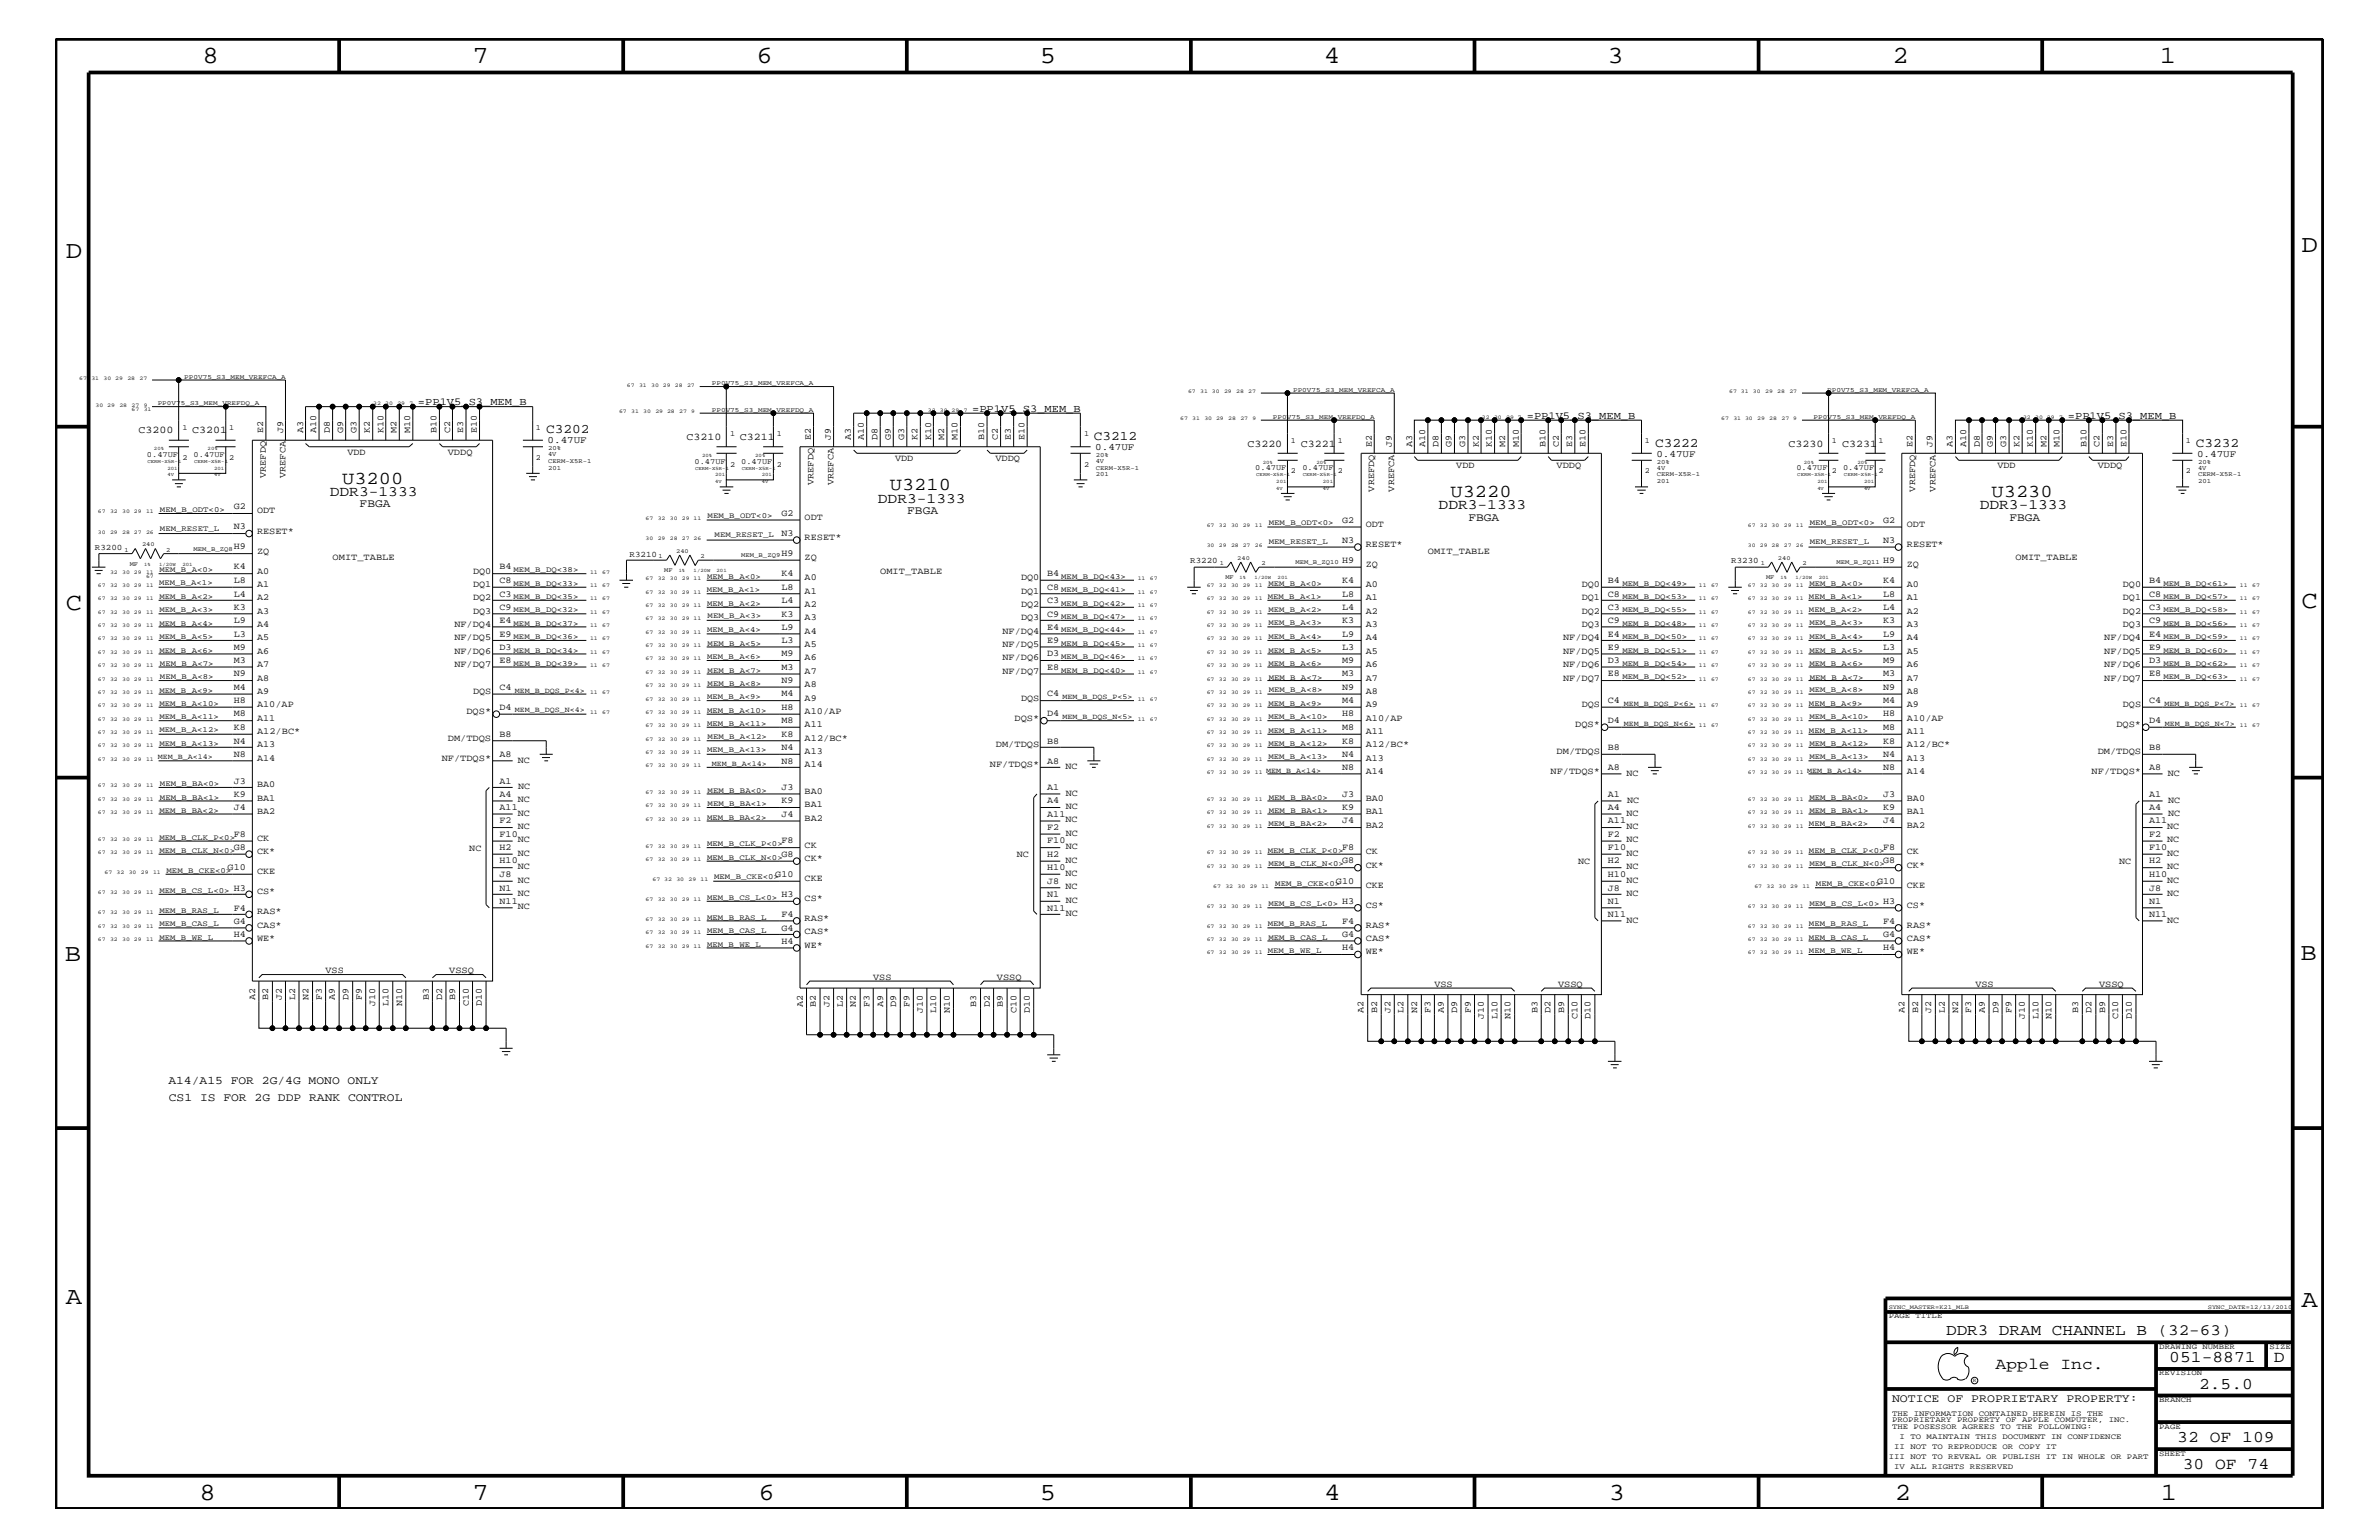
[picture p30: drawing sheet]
<svg xmlns="http://www.w3.org/2000/svg" width="432mm" height="279mm" viewBox="0 0 432 279" stroke-linecap="round" stroke-linejoin="round" font-family="sans-serif">
<defs><g id="words">
<g font-size="4.5">
<text x="36.7" y="11.5">8</text>
<text x="85.8" y="11.5">7</text>
<text x="137.3" y="11.5">6</text>
<text x="188.7" y="11.5">5</text>
<text x="240.3" y="11.5">4</text>
<text x="291.8" y="11.5">3</text>
<text x="343.5" y="11.5">2</text>
<text x="392" y="11.5">1</text>
<text x="11.9" y="46.8">D</text>
<text x="417.7" y="45.7">D</text>
<text x="11.9" y="110.6">C</text>
<text x="417.7" y="110.3">C</text>
<text x="11.8" y="174.3">B</text>
<text x="417.6" y="174.2">B</text>
<text x="11.9" y="236.7">A</text>
<text x="417.7" y="237.1">A</text>
<text x="36.2" y="272.1">8</text>
<text x="85.8" y="272.1">7</text>
<text x="137.7" y="272.1">6</text>
<text x="188.7" y="272.1">5</text>
<text x="240.4" y="272.1">4</text>
<text x="292" y="272.1">3</text>
<text x="343.9" y="272.1">2</text>
<text x="392.2" y="272.1">1</text>
</g>
<g font-size="3.3">
<text x="62.1" y="87.7">U3200</text>
<text x="161.5" y="88.9">U3210</text>
<text x="263.3" y="90.1">U3220</text>
<text x="361.5" y="90.1">U3230</text>
</g>
<g font-size="3">
<text x="362.2" y="248.4">Apple Inc.</text>
<text x="393.7" y="247.1">051-8871</text>
<text x="399.2" y="252">2.5.0</text>
<text x="412.7" y="247.1">D</text>
<text x="395.2" y="261.6">32 OF 109</text>
<text x="396.2" y="266.6">30 OF 74</text>
</g>
<text font-size="2.9" x="353.2" y="242.3">DDR3 DRAM CHANNEL B (32-63)</text>
<g font-size="2.6">
<text x="59.9" y="90">DDR3-1333</text>
<text x="159.3" y="91.2">DDR3-1333</text>
<text x="261.1" y="92.4">DDR3-1333</text>
<text x="359.3" y="92.4">DDR3-1333</text>
</g>
<g font-size="2.4">
<text x="99.1" y="78.6">C3202</text>
<text x="198.5" y="79.9">C3212</text>
<text x="300.4" y="81.1">C3222</text>
<text x="398.5" y="81.1">C3232</text>
</g>
<g font-size="2.1">
<text x="65.3" y="92.1">FBGA</text>
<text x="164.7" y="93.3">FBGA</text>
<text x="266.5" y="94.5">FBGA</text>
<text x="364.7" y="94.5">FBGA</text>
<text x="30.6" y="196.7">A14/A15 FOR 2G/4G MONO ONLY</text>
<text x="30.6" y="199.7">CS1 IS FOR 2G DDP RANK CONTROL</text>
<text x="343.4" y="254.4">NOTICE OF PROPRIETARY PROPERTY:</text>
</g>
<g font-size="1.9">
<text x="75.9" y="73.5">=PP1V5_S3_MEM_B</text>
<text x="176.4" y="74.7">=PP1V5_S3_MEM_B</text>
<text x="277.1" y="76">=PP1V5_S3_MEM_B</text>
<text x="375.3" y="76">=PP1V5_S3_MEM_B</text>
<text x="25.1" y="78.6">C3200</text>
<text x="34.9" y="78.6">C3201</text>
<text x="124.6" y="79.9">C3210</text>
<text x="134.3" y="79.9">C3211</text>
<text x="226.4" y="81.1">C3220</text>
<text x="236.1" y="81.1">C3221</text>
<text x="324.6" y="81.1">C3230</text>
<text x="334.3" y="81.1">C3231</text>
</g>
<g font-size="1.8">
<text x="99.4" y="80.5">0.47UF</text>
<text x="198.8" y="81.6">0.47UF</text>
<text x="300.7" y="82.8">0.47UF</text>
<text x="398.8" y="82.8">0.47UF</text>
</g>
<g font-size="1.7">
<text x="47.8" y="78.6" transform="rotate(-90 47.8 78.6)">E2</text>
<text x="51.4" y="78.6" transform="rotate(-90 51.4 78.6)">J9</text>
<text x="55" y="78.6" transform="rotate(-90 55 78.6)">A3</text>
<text x="57.4" y="78.6" transform="rotate(-90 57.4 78.6)">A10</text>
<text x="59.9" y="78.6" transform="rotate(-90 59.9 78.6)">D8</text>
<text x="62.3" y="78.6" transform="rotate(-90 62.3 78.6)">G9</text>
<text x="63.1" y="82.5">VDD</text>
<text x="64.7" y="78.6" transform="rotate(-90 64.7 78.6)">G3</text>
<text x="67.1" y="78.6" transform="rotate(-90 67.1 78.6)">K2</text>
<text x="69.6" y="78.6" transform="rotate(-90 69.6 78.6)">K10</text>
<text x="72" y="78.6" transform="rotate(-90 72 78.6)">M2</text>
<text x="74.4" y="78.6" transform="rotate(-90 74.4 78.6)">M10</text>
<text x="79.2" y="78.6" transform="rotate(-90 79.2 78.6)">B10</text>
<text x="81.3" y="82.5">VDDQ</text>
<text x="81.7" y="78.6" transform="rotate(-90 81.7 78.6)">C2</text>
<text x="84.1" y="78.6" transform="rotate(-90 84.1 78.6)">E3</text>
<text x="86.5" y="78.6" transform="rotate(-90 86.5 78.6)">E10</text>
<text x="147.2" y="79.9" transform="rotate(-90 147.2 79.9)">E2</text>
<text x="150.8" y="79.9" transform="rotate(-90 150.8 79.9)">J9</text>
<text x="154.4" y="79.9" transform="rotate(-90 154.4 79.9)">A3</text>
<text x="156.8" y="79.9" transform="rotate(-90 156.8 79.9)">A10</text>
<text x="159.3" y="79.9" transform="rotate(-90 159.3 79.9)">D8</text>
<text x="161.7" y="79.9" transform="rotate(-90 161.7 79.9)">G9</text>
<text x="162.5" y="83.7">VDD</text>
<text x="164.1" y="79.9" transform="rotate(-90 164.1 79.9)">G3</text>
<text x="166.5" y="79.9" transform="rotate(-90 166.5 79.9)">K2</text>
<text x="169" y="79.9" transform="rotate(-90 169 79.9)">K10</text>
<text x="171.4" y="79.9" transform="rotate(-90 171.4 79.9)">M2</text>
<text x="173.8" y="79.9" transform="rotate(-90 173.8 79.9)">M10</text>
<text x="178.6" y="79.9" transform="rotate(-90 178.6 79.9)">B10</text>
<text x="180.7" y="83.7">VDDQ</text>
<text x="181.1" y="79.9" transform="rotate(-90 181.1 79.9)">C2</text>
<text x="183.5" y="79.9" transform="rotate(-90 183.5 79.9)">E3</text>
<text x="185.9" y="79.9" transform="rotate(-90 185.9 79.9)">E10</text>
<text x="249" y="81.1" transform="rotate(-90 249 81.1)">E2</text>
<text x="252.6" y="81.1" transform="rotate(-90 252.6 81.1)">J9</text>
<text x="256.3" y="81.1" transform="rotate(-90 256.3 81.1)">A3</text>
<text x="258.7" y="81.1" transform="rotate(-90 258.7 81.1)">A10</text>
<text x="261.1" y="81.1" transform="rotate(-90 261.1 81.1)">D8</text>
<text x="263.5" y="81.1" transform="rotate(-90 263.5 81.1)">G9</text>
<text x="265.9" y="81.1" transform="rotate(-90 265.9 81.1)">G3</text>
<text x="268.4" y="81.1" transform="rotate(-90 268.4 81.1)">K2</text>
<text x="270.8" y="81.1" transform="rotate(-90 270.8 81.1)">K10</text>
<text x="273.2" y="81.1" transform="rotate(-90 273.2 81.1)">M2</text>
<text x="275.7" y="81.1" transform="rotate(-90 275.7 81.1)">M10</text>
<text x="280.5" y="81.1" transform="rotate(-90 280.5 81.1)">B10</text>
<text x="283" y="81.1" transform="rotate(-90 283 81.1)">C2</text>
<text x="285.3" y="81.1" transform="rotate(-90 285.3 81.1)">E3</text>
<text x="287.8" y="81.1" transform="rotate(-90 287.8 81.1)">E10</text>
<text x="347.1" y="81.1" transform="rotate(-90 347.1 81.1)">E2</text>
<text x="350.8" y="81.1" transform="rotate(-90 350.8 81.1)">J9</text>
<text x="354.4" y="81.1" transform="rotate(-90 354.4 81.1)">A3</text>
<text x="356.9" y="81.1" transform="rotate(-90 356.9 81.1)">A10</text>
<text x="359.3" y="81.1" transform="rotate(-90 359.3 81.1)">D8</text>
<text x="361.7" y="81.1" transform="rotate(-90 361.7 81.1)">G9</text>
<text x="364.2" y="81.1" transform="rotate(-90 364.2 81.1)">G3</text>
<text x="366.5" y="81.1" transform="rotate(-90 366.5 81.1)">K2</text>
<text x="369" y="81.1" transform="rotate(-90 369 81.1)">K10</text>
<text x="371.4" y="81.1" transform="rotate(-90 371.4 81.1)">M2</text>
<text x="373.8" y="81.1" transform="rotate(-90 373.8 81.1)">M10</text>
<text x="378.7" y="81.1" transform="rotate(-90 378.7 81.1)">B10</text>
<text x="381.1" y="81.1" transform="rotate(-90 381.1 81.1)">C2</text>
<text x="383.5" y="81.1" transform="rotate(-90 383.5 81.1)">E3</text>
<text x="386" y="81.1" transform="rotate(-90 386 81.1)">E10</text>
<text x="48.3" y="86.7" transform="rotate(-90 48.3 86.7)">VREFDQ</text>
<text x="51.8" y="86.7" transform="rotate(-90 51.8 86.7)">VREFCA</text>
<text x="147.7" y="88" transform="rotate(-90 147.7 88)">VREFDQ</text>
<text x="151.3" y="88" transform="rotate(-90 151.3 88)">VREFCA</text>
<text x="249.4" y="89.2" transform="rotate(-90 249.4 89.2)">VREFDQ</text>
<text x="253.1" y="89.2" transform="rotate(-90 253.1 89.2)">VREFCA</text>
<text x="264.3" y="84.9">VDD</text>
<text x="282.5" y="84.9">VDDQ</text>
<text x="347.6" y="89.2" transform="rotate(-90 347.6 89.2)">VREFDQ</text>
<text x="351.3" y="89.2" transform="rotate(-90 351.3 89.2)">VREFCA</text>
<text x="362.5" y="84.9">VDD</text>
<text x="380.7" y="84.9">VDDQ</text>
<text x="42.4" y="92.4">G2</text>
<text x="46.7" y="93.2">ODT</text>
<text x="141.8" y="93.7">G2</text>
<text x="146" y="94.3">ODT</text>
<text x="243.6" y="94.9">G2</text>
<text x="247.9" y="95.6">ODT</text>
<text x="341.8" y="94.9">G2</text>
<text x="346.1" y="95.6">ODT</text>
<text x="42.4" y="99.7">H9</text>
<text x="42.4" y="96">N3</text>
<text x="46.7" y="100.4">ZQ</text>
<text x="46.7" y="96.8">RESET*</text>
<text x="60.4" y="101.6">OMIT_TABLE</text>
<text x="141.8" y="101">H9</text>
<text x="141.8" y="97.3">N3</text>
<text x="146" y="101.6">ZQ</text>
<text x="146" y="98">RESET*</text>
<text x="243.6" y="98.5">N3</text>
<text x="247.9" y="99.3">RESET*</text>
<text x="259.2" y="100.4">OMIT_TABLE</text>
<text x="341.8" y="98.5">N3</text>
<text x="346.1" y="99.3">RESET*</text>
<text x="365.8" y="101.6">OMIT_TABLE</text>
<text x="42.4" y="105.8">L8</text>
<text x="42.4" y="103.3">K4</text>
<text x="46.7" y="106.5">A1</text>
<text x="46.7" y="104.1">A0</text>
<text x="85.9" y="104.1">DQ0</text>
<text x="85.9" y="106.5">DQ1</text>
<text x="90.7" y="105.8">C8</text>
<text x="90.7" y="103.3">B4</text>
<text x="141.8" y="107">L8</text>
<text x="141.8" y="104.6">K4</text>
<text x="146" y="107.7">A1</text>
<text x="146" y="105.3">A0</text>
<text x="159.8" y="104.1">OMIT_TABLE</text>
<text x="185.3" y="105.3">DQ0</text>
<text x="185.3" y="107.7">DQ1</text>
<text x="190.1" y="107">C8</text>
<text x="190.1" y="104.6">B4</text>
<text x="243.6" y="102.1">H9</text>
<text x="243.6" y="105.8">K4</text>
<text x="247.9" y="106.5">A0</text>
<text x="247.9" y="102.9">ZQ</text>
<text x="287.1" y="106.5">DQ0</text>
<text x="291.8" y="105.8">B4</text>
<text x="341.8" y="102.1">H9</text>
<text x="341.8" y="105.8">K4</text>
<text x="346.1" y="106.5">A0</text>
<text x="346.1" y="102.9">ZQ</text>
<text x="385.3" y="106.5">DQ0</text>
<text x="390.1" y="105.8">B4</text>
<text x="42.4" y="113.1">L9</text>
<text x="42.4" y="110.6">K3</text>
<text x="42.4" y="108.2">L4</text>
<text x="46.7" y="108.9">A2</text>
<text x="46.7" y="111.4">A3</text>
<text x="46.7" y="113.7">A4</text>
<text x="82.5" y="113.7">NF/DQ4</text>
<text x="85.9" y="108.9">DQ2</text>
<text x="85.9" y="111.4">DQ3</text>
<text x="90.7" y="110.6">C9</text>
<text x="90.7" y="108.2">C3</text>
<text x="90.7" y="113.1">E4</text>
<text x="141.8" y="111.9">K3</text>
<text x="141.8" y="109.4">L4</text>
<text x="146" y="110.2">A2</text>
<text x="146" y="112.6">A3</text>
<text x="185.3" y="110.2">DQ2</text>
<text x="185.3" y="112.6">DQ3</text>
<text x="190.1" y="111.9">C9</text>
<text x="190.1" y="109.4">C3</text>
<text x="243.6" y="113.1">K3</text>
<text x="243.6" y="110.6">L4</text>
<text x="243.6" y="108.2">L8</text>
<text x="247.9" y="108.9">A1</text>
<text x="247.9" y="111.4">A2</text>
<text x="247.9" y="113.7">A3</text>
<text x="287.1" y="108.9">DQ1</text>
<text x="287.1" y="111.4">DQ2</text>
<text x="287.1" y="113.7">DQ3</text>
<text x="291.8" y="113.1">C9</text>
<text x="291.8" y="110.6">C3</text>
<text x="291.8" y="108.2">C8</text>
<text x="341.8" y="113.1">K3</text>
<text x="341.8" y="110.6">L4</text>
<text x="341.8" y="108.2">L8</text>
<text x="346.1" y="108.9">A1</text>
<text x="346.1" y="111.4">A2</text>
<text x="346.1" y="113.7">A3</text>
<text x="385.3" y="108.9">DQ1</text>
<text x="385.3" y="111.4">DQ2</text>
<text x="385.3" y="113.7">DQ3</text>
<text x="390.1" y="113.1">C9</text>
<text x="390.1" y="110.6">C3</text>
<text x="390.1" y="108.2">C8</text>
<text x="42.4" y="117.9">M9</text>
<text x="42.4" y="115.5">L3</text>
<text x="46.7" y="116.2">A5</text>
<text x="46.7" y="118.6">A6</text>
<text x="82.5" y="118.6">NF/DQ6</text>
<text x="82.5" y="116.2">NF/DQ5</text>
<text x="90.7" y="117.9">D3</text>
<text x="90.7" y="115.5">E9</text>
<text x="141.8" y="119.1">M9</text>
<text x="141.8" y="116.7">L3</text>
<text x="141.8" y="114.2">L9</text>
<text x="146" y="117.4">A5</text>
<text x="146" y="119.8">A6</text>
<text x="146" y="115">A4</text>
<text x="181.9" y="119.8">NF/DQ6</text>
<text x="181.9" y="117.4">NF/DQ5</text>
<text x="181.9" y="115">NF/DQ4</text>
<text x="190.1" y="119.1">D3</text>
<text x="190.1" y="116.7">E9</text>
<text x="190.1" y="114.2">E4</text>
<text x="243.6" y="117.9">L3</text>
<text x="243.6" y="115.5">L9</text>
<text x="247.9" y="118.6">A5</text>
<text x="247.9" y="116.2">A4</text>
<text x="283.7" y="118.6">NF/DQ5</text>
<text x="283.7" y="116.2">NF/DQ4</text>
<text x="291.8" y="117.9">E9</text>
<text x="291.8" y="115.5">E4</text>
<text x="341.8" y="117.9">L3</text>
<text x="341.8" y="115.5">L9</text>
<text x="346.1" y="118.6">A5</text>
<text x="346.1" y="116.2">A4</text>
<text x="381.9" y="118.6">NF/DQ5</text>
<text x="381.9" y="116.2">NF/DQ4</text>
<text x="390.1" y="117.9">E9</text>
<text x="390.1" y="115.5">E4</text>
<text x="42.4" y="125.2">M4</text>
<text x="42.4" y="122.7">N9</text>
<text x="42.4" y="120.3">M3</text>
<text x="46.7" y="125.9">A9</text>
<text x="46.7" y="123.5">A8</text>
<text x="46.7" y="121">A7</text>
<text x="82.5" y="121">NF/DQ7</text>
<text x="85.9" y="125.9">DQS</text>
<text x="90.7" y="125.2">C4</text>
<text x="90.7" y="120.3">E8</text>
<text x="141.8" y="124">N9</text>
<text x="141.8" y="121.5">M3</text>
<text x="146" y="124.7">A8</text>
<text x="146" y="122.3">A7</text>
<text x="181.9" y="122.3">NF/DQ7</text>
<text x="190.1" y="121.5">E8</text>
<text x="243.6" y="125.2">N9</text>
<text x="243.6" y="122.7">M3</text>
<text x="243.6" y="120.3">M9</text>
<text x="247.9" y="125.9">A8</text>
<text x="247.9" y="121">A6</text>
<text x="247.9" y="123.5">A7</text>
<text x="283.7" y="123.5">NF/DQ7</text>
<text x="283.7" y="121">NF/DQ6</text>
<text x="291.8" y="122.7">E8</text>
<text x="291.8" y="120.3">D3</text>
<text x="341.8" y="125.2">N9</text>
<text x="341.8" y="122.7">M3</text>
<text x="341.8" y="120.3">M9</text>
<text x="346.1" y="125.9">A8</text>
<text x="346.1" y="121">A6</text>
<text x="346.1" y="123.5">A7</text>
<text x="381.9" y="123.5">NF/DQ7</text>
<text x="381.9" y="121">NF/DQ6</text>
<text x="390.1" y="122.7">E8</text>
<text x="390.1" y="120.3">D3</text>
<text x="42.4" y="130">M8</text>
<text x="42.4" y="127.6">H8</text>
<text x="46.7" y="128.3">A10/AP</text>
<text x="46.7" y="130.8">A11</text>
<text x="84.7" y="129.6">DQS*</text>
<text x="90.7" y="128.8">D4</text>
<text x="141.8" y="126.4">M4</text>
<text x="141.8" y="131.3">M8</text>
<text x="141.8" y="128.8">H8</text>
<text x="146" y="127.1">A9</text>
<text x="146" y="129.6">A10/AP</text>
<text x="146" y="131.9">A11</text>
<text x="184.1" y="130.8">DQS*</text>
<text x="185.3" y="127.1">DQS</text>
<text x="190.1" y="130">D4</text>
<text x="190.1" y="126.4">C4</text>
<text x="243.6" y="127.6">M4</text>
<text x="243.6" y="130">H8</text>
<text x="247.9" y="128.3">A9</text>
<text x="247.9" y="130.8">A10/AP</text>
<text x="285.9" y="131.9">DQS*</text>
<text x="287.1" y="128.3">DQS</text>
<text x="291.8" y="131.3">D4</text>
<text x="291.8" y="127.6">C4</text>
<text x="341.8" y="127.6">M4</text>
<text x="341.8" y="130">H8</text>
<text x="346.1" y="128.3">A9</text>
<text x="346.1" y="130.8">A10/AP</text>
<text x="384.1" y="131.9">DQS*</text>
<text x="385.3" y="128.3">DQS</text>
<text x="390.1" y="131.3">D4</text>
<text x="390.1" y="127.6">C4</text>
<text x="42.4" y="137.3">N8</text>
<text x="42.4" y="134.9">N4</text>
<text x="42.4" y="132.4">K8</text>
<text x="46.7" y="133.2">A12/BC*</text>
<text x="46.7" y="135.6">A13</text>
<text x="81.3" y="134.4">DM/TDQS</text>
<text x="90.7" y="133.6">B8</text>
<text x="90.7" y="137.3">A8</text>
<text x="141.8" y="136.1">N4</text>
<text x="141.8" y="133.6">K8</text>
<text x="146" y="134.4">A12/BC*</text>
<text x="146" y="136.8">A13</text>
<text x="180.8" y="135.6">DM/TDQS</text>
<text x="190.1" y="134.9">B8</text>
<text x="243.6" y="137.3">N4</text>
<text x="243.6" y="134.9">K8</text>
<text x="243.6" y="132.4">M8</text>
<text x="247.9" y="135.6">A12/BC*</text>
<text x="247.9" y="133.2">A11</text>
<text x="282.5" y="136.8">DM/TDQS</text>
<text x="291.8" y="136.1">B8</text>
<text x="341.8" y="137.3">N4</text>
<text x="341.8" y="134.9">K8</text>
<text x="341.8" y="132.4">M8</text>
<text x="346.1" y="135.6">A12/BC*</text>
<text x="346.1" y="133.2">A11</text>
<text x="380.7" y="136.8">DM/TDQS</text>
<text x="390.1" y="136.1">B8</text>
<text x="42.4" y="142.2">J3</text>
<text x="46.7" y="138">A14</text>
<text x="46.7" y="142.9">BA0</text>
<text x="80.2" y="138">NF/TDQS*</text>
<text x="90.7" y="142.2">A1</text>
<text x="94" y="138.4">NC</text>
<text x="94.1" y="143.2">NC</text>
<text x="141.8" y="143.4">J3</text>
<text x="141.8" y="138.5">N8</text>
<text x="146" y="139.2">A14</text>
<text x="179.7" y="139.2">NF/TDQS*</text>
<text x="190.1" y="143.4">A1</text>
<text x="190.1" y="138.5">A8</text>
<text x="193.4" y="139.6">NC</text>
<text x="243.6" y="139.7">N8</text>
<text x="247.9" y="140.4">A14</text>
<text x="247.9" y="138">A13</text>
<text x="281.4" y="140.4">NF/TDQS*</text>
<text x="291.8" y="139.7">A8</text>
<text x="295.2" y="140.8">NC</text>
<text x="341.8" y="139.7">N8</text>
<text x="346.1" y="140.4">A14</text>
<text x="346.1" y="138">A13</text>
<text x="379.6" y="140.4">NF/TDQS*</text>
<text x="390.1" y="139.7">A8</text>
<text x="393.4" y="140.8">NC</text>
<text x="42.4" y="147">J4</text>
<text x="42.4" y="144.6">K9</text>
<text x="46.7" y="145.3">BA1</text>
<text x="46.7" y="147.7">BA2</text>
<text x="90.7" y="149.4">F2</text>
<text x="90.7" y="147">A11</text>
<text x="90.7" y="144.6">A4</text>
<text x="94" y="145.6">NC</text>
<text x="94" y="148">NC</text>
<text x="141.8" y="148.2">J4</text>
<text x="141.8" y="145.7">K9</text>
<text x="146" y="146.5">BA1</text>
<text x="146" y="144">BA0</text>
<text x="146" y="149">BA2</text>
<text x="190.1" y="148.2">A11</text>
<text x="190.1" y="145.7">A4</text>
<text x="193.4" y="149.2">NC</text>
<text x="193.5" y="144.4">NC</text>
<text x="193.5" y="146.8">NC</text>
<text x="243.6" y="149.4">J4</text>
<text x="243.6" y="147">K9</text>
<text x="243.6" y="144.6">J3</text>
<text x="247.9" y="147.7">BA1</text>
<text x="247.9" y="145.3">BA0</text>
<text x="291.8" y="149.4">A11</text>
<text x="291.8" y="147">A4</text>
<text x="291.8" y="144.6">A1</text>
<text x="295.2" y="148">NC</text>
<text x="295.3" y="145.7">NC</text>
<text x="341.8" y="149.4">J4</text>
<text x="341.8" y="147">K9</text>
<text x="341.8" y="144.6">J3</text>
<text x="346.1" y="147.7">BA1</text>
<text x="346.1" y="145.3">BA0</text>
<text x="390.1" y="149.4">A11</text>
<text x="390.1" y="147">A4</text>
<text x="390.1" y="144.6">A1</text>
<text x="393.5" y="145.7">NC</text>
<text x="393.5" y="148">NC</text>
<text x="42.4" y="154.3">G8</text>
<text x="42.4" y="151.8">F8</text>
<text x="46.7" y="152.6">CK</text>
<text x="46.7" y="155">CK*</text>
<text x="85.2" y="154.4">NC</text>
<text x="90.7" y="154.3">H2</text>
<text x="90.7" y="151.8">F10</text>
<text x="94" y="155.3">NC</text>
<text x="94" y="150.4">NC</text>
<text x="94" y="152.9">NC</text>
<text x="141.8" y="155.5">G8</text>
<text x="141.8" y="153">F8</text>
<text x="146" y="153.8">CK</text>
<text x="184.6" y="155.6">NC</text>
<text x="190.1" y="155.5">H2</text>
<text x="190.1" y="153">F10</text>
<text x="190.1" y="150.7">F2</text>
<text x="193.5" y="151.7">NC</text>
<text x="193.5" y="154.1">NC</text>
<text x="243.6" y="154.3">F8</text>
<text x="247.9" y="155">CK</text>
<text x="247.9" y="150.1">BA2</text>
<text x="291.8" y="154.3">F10</text>
<text x="291.8" y="151.8">F2</text>
<text x="295.2" y="150.4">NC</text>
<text x="295.2" y="152.9">NC</text>
<text x="295.2" y="155.3">NC</text>
<text x="341.8" y="154.3">F8</text>
<text x="346.1" y="155">CK</text>
<text x="346.1" y="150.1">BA2</text>
<text x="390.1" y="154.3">F10</text>
<text x="390.1" y="151.8">F2</text>
<text x="393.4" y="150.4">NC</text>
<text x="393.4" y="152.9">NC</text>
<text x="393.4" y="155.3">NC</text>
<text x="41.3" y="157.9">G10</text>
<text x="42.4" y="161.6">H3</text>
<text x="46.7" y="158.6">CKE</text>
<text x="90.7" y="161.6">N1</text>
<text x="90.7" y="159.1">J8</text>
<text x="90.7" y="156.7">H10</text>
<text x="94" y="157.7">NC</text>
<text x="94" y="160.1">NC</text>
<text x="140.7" y="159.1">G10</text>
<text x="146" y="159.9">CKE</text>
<text x="146" y="156.2">CK*</text>
<text x="190.1" y="160.3">J8</text>
<text x="190.1" y="157.9">H10</text>
<text x="193.4" y="156.5">NC</text>
<text x="193.4" y="158.9">NC</text>
<text x="193.4" y="161.3">NC</text>
<text x="242.5" y="160.3">G10</text>
<text x="243.6" y="156.7">G8</text>
<text x="247.9" y="161.1">CKE</text>
<text x="247.9" y="157.4">CK*</text>
<text x="286.4" y="156.8">NC</text>
<text x="291.8" y="161.6">J8</text>
<text x="291.8" y="159.1">H10</text>
<text x="291.8" y="156.7">H2</text>
<text x="295.2" y="160.1">NC</text>
<text x="295.2" y="157.7">NC</text>
<text x="340.7" y="160.3">G10</text>
<text x="341.8" y="156.7">G8</text>
<text x="346.1" y="161.1">CKE</text>
<text x="346.1" y="157.4">CK*</text>
<text x="384.6" y="156.8">NC</text>
<text x="390.1" y="161.6">J8</text>
<text x="390.1" y="159.1">H10</text>
<text x="390.1" y="156.7">H2</text>
<text x="393.4" y="160.1">NC</text>
<text x="393.4" y="157.7">NC</text>
<text x="42.4" y="165.2">F4</text>
<text x="42.4" y="167.6">G4</text>
<text x="46.7" y="162.2">CS*</text>
<text x="46.7" y="165.9">RAS*</text>
<text x="90.7" y="163.9">N11</text>
<text x="94" y="165">NC</text>
<text x="94" y="162.6">NC</text>
<text x="141.8" y="162.8">H3</text>
<text x="141.8" y="166.4">F4</text>
<text x="146" y="163.5">CS*</text>
<text x="146" y="167.1">RAS*</text>
<text x="190.1" y="165.2">N11</text>
<text x="190.1" y="162.8">N1</text>
<text x="193.5" y="163.9">NC</text>
<text x="193.5" y="166.2">NC</text>
<text x="243.6" y="163.9">H3</text>
<text x="243.6" y="167.6">F4</text>
<text x="247.9" y="164.7">CS*</text>
<text x="291.8" y="166.4">N11</text>
<text x="291.8" y="163.9">N1</text>
<text x="295.2" y="167.4">NC</text>
<text x="295.2" y="162.6">NC</text>
<text x="341.8" y="163.9">H3</text>
<text x="341.8" y="167.6">F4</text>
<text x="346.1" y="164.7">CS*</text>
<text x="390.1" y="166.4">N11</text>
<text x="390.1" y="163.9">N1</text>
<text x="393.4" y="162.6">NC</text>
<text x="393.4" y="167.4">NC</text>
<text x="42.4" y="170">H4</text>
<text x="46.7" y="170.7">WE*</text>
<text x="46.7" y="168.3">CAS*</text>
<text x="141.8" y="171.2">H4</text>
<text x="141.8" y="168.9">G4</text>
<text x="146" y="172">WE*</text>
<text x="146" y="169.5">CAS*</text>
<text x="243.6" y="172.4">H4</text>
<text x="243.6" y="170">G4</text>
<text x="247.9" y="173.2">WE*</text>
<text x="247.9" y="168.3">RAS*</text>
<text x="247.9" y="170.7">CAS*</text>
<text x="341.8" y="172.4">H4</text>
<text x="341.8" y="170">G4</text>
<text x="346.1" y="173.2">WE*</text>
<text x="346.1" y="168.3">RAS*</text>
<text x="346.1" y="170.7">CAS*</text>
<text x="59.1" y="176.6">VSS</text>
<text x="81.5" y="176.6">VSSQ</text>
<text x="158.5" y="177.7">VSS</text>
<text x="180.9" y="177.7">VSSQ</text>
<text x="260.3" y="179">VSS</text>
<text x="282.8" y="179">VSSQ</text>
<text x="358.6" y="179">VSS</text>
<text x="381" y="179">VSSQ</text>
<text x="46.3" y="181.5" transform="rotate(-90 46.3 181.5)">A2</text>
<text x="48.7" y="181.5" transform="rotate(-90 48.7 181.5)">B2</text>
<text x="51.1" y="181.5" transform="rotate(-90 51.1 181.5)">J2</text>
<text x="53.6" y="181.5" transform="rotate(-90 53.6 181.5)">L2</text>
<text x="56" y="181.5" transform="rotate(-90 56 181.5)">N2</text>
<text x="58.4" y="181.5" transform="rotate(-90 58.4 181.5)">F3</text>
<text x="60.8" y="181.5" transform="rotate(-90 60.8 181.5)">A9</text>
<text x="63.2" y="181.5" transform="rotate(-90 63.2 181.5)">D9</text>
<text x="65.7" y="181.5" transform="rotate(-90 65.7 181.5)">F9</text>
<text x="68.1" y="182.6" transform="rotate(-90 68.1 182.6)">J10</text>
<text x="70.5" y="182.6" transform="rotate(-90 70.5 182.6)">L10</text>
<text x="73" y="182.6" transform="rotate(-90 73 182.6)">N10</text>
<text x="77.8" y="181.5" transform="rotate(-90 77.8 181.5)">B3</text>
<text x="80.3" y="181.5" transform="rotate(-90 80.3 181.5)">D2</text>
<text x="82.6" y="181.5" transform="rotate(-90 82.6 181.5)">B9</text>
<text x="85.1" y="182.6" transform="rotate(-90 85.1 182.6)">C10</text>
<text x="87.5" y="182.6" transform="rotate(-90 87.5 182.6)">D10</text>
<text x="145.7" y="182.7" transform="rotate(-90 145.7 182.7)">A2</text>
<text x="148.1" y="182.7" transform="rotate(-90 148.1 182.7)">B2</text>
<text x="150.5" y="182.7" transform="rotate(-90 150.5 182.7)">J2</text>
<text x="153" y="182.7" transform="rotate(-90 153 182.7)">L2</text>
<text x="155.4" y="182.7" transform="rotate(-90 155.4 182.7)">N2</text>
<text x="157.8" y="182.7" transform="rotate(-90 157.8 182.7)">F3</text>
<text x="160.3" y="182.7" transform="rotate(-90 160.3 182.7)">A9</text>
<text x="162.6" y="182.7" transform="rotate(-90 162.6 182.7)">D9</text>
<text x="165.1" y="182.7" transform="rotate(-90 165.1 182.7)">F9</text>
<text x="167.5" y="183.8" transform="rotate(-90 167.5 183.8)">J10</text>
<text x="169.9" y="183.8" transform="rotate(-90 169.9 183.8)">L10</text>
<text x="172.4" y="183.8" transform="rotate(-90 172.4 183.8)">N10</text>
<text x="177.2" y="182.7" transform="rotate(-90 177.2 182.7)">B3</text>
<text x="179.7" y="182.7" transform="rotate(-90 179.7 182.7)">D2</text>
<text x="182" y="182.7" transform="rotate(-90 182 182.7)">B9</text>
<text x="184.5" y="183.8" transform="rotate(-90 184.5 183.8)">C10</text>
<text x="186.9" y="183.8" transform="rotate(-90 186.9 183.8)">D10</text>
<text x="247.5" y="183.8" transform="rotate(-90 247.5 183.8)">A2</text>
<text x="249.9" y="183.8" transform="rotate(-90 249.9 183.8)">B2</text>
<text x="252.4" y="183.8" transform="rotate(-90 252.4 183.8)">J2</text>
<text x="254.8" y="183.8" transform="rotate(-90 254.8 183.8)">L2</text>
<text x="257.2" y="183.8" transform="rotate(-90 257.2 183.8)">N2</text>
<text x="259.7" y="183.8" transform="rotate(-90 259.7 183.8)">F3</text>
<text x="262" y="183.8" transform="rotate(-90 262 183.8)">A9</text>
<text x="264.5" y="183.8" transform="rotate(-90 264.5 183.8)">D9</text>
<text x="267" y="183.8" transform="rotate(-90 267 183.8)">F9</text>
<text x="269.3" y="184.9" transform="rotate(-90 269.3 184.9)">J10</text>
<text x="271.8" y="184.9" transform="rotate(-90 271.8 184.9)">L10</text>
<text x="274.2" y="184.9" transform="rotate(-90 274.2 184.9)">N10</text>
<text x="279.1" y="183.8" transform="rotate(-90 279.1 183.8)">B3</text>
<text x="281.4" y="183.8" transform="rotate(-90 281.4 183.8)">D2</text>
<text x="283.9" y="183.8" transform="rotate(-90 283.9 183.8)">B9</text>
<text x="286.3" y="184.9" transform="rotate(-90 286.3 184.9)">C10</text>
<text x="288.7" y="184.9" transform="rotate(-90 288.7 184.9)">D10</text>
<text x="345.7" y="183.8" transform="rotate(-90 345.7 183.8)">A2</text>
<text x="348.1" y="183.8" transform="rotate(-90 348.1 183.8)">B2</text>
<text x="350.5" y="183.8" transform="rotate(-90 350.5 183.8)">J2</text>
<text x="353" y="183.8" transform="rotate(-90 353 183.8)">L2</text>
<text x="355.4" y="183.8" transform="rotate(-90 355.4 183.8)">N2</text>
<text x="357.8" y="183.8" transform="rotate(-90 357.8 183.8)">F3</text>
<text x="360.3" y="183.8" transform="rotate(-90 360.3 183.8)">A9</text>
<text x="362.7" y="183.8" transform="rotate(-90 362.7 183.8)">D9</text>
<text x="365.1" y="183.8" transform="rotate(-90 365.1 183.8)">F9</text>
<text x="367.5" y="184.9" transform="rotate(-90 367.5 184.9)">J10</text>
<text x="370" y="184.9" transform="rotate(-90 370 184.9)">L10</text>
<text x="372.4" y="184.9" transform="rotate(-90 372.4 184.9)">N10</text>
<text x="377.2" y="183.8" transform="rotate(-90 377.2 183.8)">B3</text>
<text x="379.6" y="183.8" transform="rotate(-90 379.6 183.8)">D2</text>
<text x="382.1" y="183.8" transform="rotate(-90 382.1 183.8)">B9</text>
<text x="384.5" y="184.9" transform="rotate(-90 384.5 184.9)">C10</text>
<text x="386.9" y="184.9" transform="rotate(-90 386.9 184.9)">D10</text>
</g>
<g font-size="1.5">
<text x="17.2" y="99.9">R3200</text>
<text x="114.3" y="101">R3210</text>
<text x="216" y="102.2">R3220</text>
<text x="314.2" y="102.2">R3230</text>
</g>
<g font-size="1.4">
<text x="26.7" y="82.8">0.47UF</text>
<text x="33.1" y="83.5">2</text>
<text x="33.1" y="78">1</text>
<text x="35.1" y="82.8">0.47UF</text>
<text x="41.6" y="83.5">2</text>
<text x="41.6" y="78">1</text>
<text x="97.3" y="83.5">2</text>
<text x="97.3" y="78">1</text>
<text x="132.5" y="79.2">1</text>
<text x="141" y="79.2">1</text>
<text x="196.8" y="79.2">1</text>
<text x="234.3" y="80.5">1</text>
<text x="242.8" y="80.5">1</text>
<text x="298.5" y="80.5">1</text>
<text x="332.5" y="80.5">1</text>
<text x="341" y="80.5">1</text>
<text x="396.7" y="80.5">1</text>
<text x="126.1" y="84.1">0.47UF</text>
<text x="132.5" y="84.7">2</text>
<text x="134.5" y="84.1">0.47UF</text>
<text x="141" y="84.7">2</text>
<text x="196.8" y="84.7">2</text>
<text x="227.8" y="85.3">0.47UF</text>
<text x="234.3" y="85.9">2</text>
<text x="236.4" y="85.3">0.47UF</text>
<text x="242.8" y="85.9">2</text>
<text x="298.5" y="85.9">2</text>
<text x="326.1" y="85.3">0.47UF</text>
<text x="332.5" y="85.9">2</text>
<text x="334.5" y="85.3">0.47UF</text>
<text x="341" y="85.9">2</text>
<text x="396.7" y="85.9">2</text>
<text x="29" y="92.8">MEM_B_ODT&lt;0&gt;</text>
<text x="128.4" y="94">MEM_B_ODT&lt;0&gt;</text>
<text x="230.3" y="95.2">MEM_B_ODT&lt;0&gt;</text>
<text x="328.5" y="95.2">MEM_B_ODT&lt;0&gt;</text>
<text x="29" y="96.3">MEM_RESET_L</text>
<text x="129.7" y="97.5">MEM_RESET_L</text>
<text x="230.3" y="98.7">MEM_RESET_L</text>
<text x="328.5" y="98.7">MEM_RESET_L</text>
<text x="28.9" y="106.2">MEM_B_A&lt;1&gt;</text>
<text x="29" y="103.8">MEM_B_A&lt;0&gt;</text>
<text x="93.2" y="106.3">MEM_B_DQ&lt;33&gt;</text>
<text x="93.2" y="103.8">MEM_B_DQ&lt;38&gt;</text>
<text x="128.3" y="107.5">MEM_B_A&lt;1&gt;</text>
<text x="128.4" y="105">MEM_B_A&lt;0&gt;</text>
<text x="192.6" y="107.5">MEM_B_DQ&lt;41&gt;</text>
<text x="192.6" y="105">MEM_B_DQ&lt;43&gt;</text>
<text x="230.2" y="106.3">MEM_B_A&lt;0&gt;</text>
<text x="294.5" y="106.3">MEM_B_DQ&lt;49&gt;</text>
<text x="328.4" y="106.3">MEM_B_A&lt;0&gt;</text>
<text x="392.7" y="106.3">MEM_B_DQ&lt;61&gt;</text>
<text x="29" y="113.6">MEM_B_A&lt;4&gt;</text>
<text x="29" y="111">MEM_B_A&lt;3&gt;</text>
<text x="29" y="108.7">MEM_B_A&lt;2&gt;</text>
<text x="93.2" y="111.1">MEM_B_DQ&lt;32&gt;</text>
<text x="93.2" y="108.7">MEM_B_DQ&lt;35&gt;</text>
<text x="93.2" y="113.6">MEM_B_DQ&lt;37&gt;</text>
<text x="128.4" y="109.9">MEM_B_A&lt;2&gt;</text>
<text x="128.4" y="112.2">MEM_B_A&lt;3&gt;</text>
<text x="192.6" y="112.3">MEM_B_DQ&lt;47&gt;</text>
<text x="192.6" y="109.9">MEM_B_DQ&lt;42&gt;</text>
<text x="230.1" y="108.7">MEM_B_A&lt;1&gt;</text>
<text x="230.2" y="113.5">MEM_B_A&lt;3&gt;</text>
<text x="230.2" y="111.1">MEM_B_A&lt;2&gt;</text>
<text x="294.5" y="113.6">MEM_B_DQ&lt;48&gt;</text>
<text x="294.5" y="111.1">MEM_B_DQ&lt;55&gt;</text>
<text x="294.5" y="108.7">MEM_B_DQ&lt;53&gt;</text>
<text x="328.3" y="108.7">MEM_B_A&lt;1&gt;</text>
<text x="328.3" y="111.1">MEM_B_A&lt;2&gt;</text>
<text x="328.4" y="113.5">MEM_B_A&lt;3&gt;</text>
<text x="392.7" y="113.6">MEM_B_DQ&lt;56&gt;</text>
<text x="392.7" y="111.1">MEM_B_DQ&lt;58&gt;</text>
<text x="392.7" y="108.7">MEM_B_DQ&lt;57&gt;</text>
<text x="29" y="118.4">MEM_B_A&lt;6&gt;</text>
<text x="29" y="115.9">MEM_B_A&lt;5&gt;</text>
<text x="93.2" y="115.9">MEM_B_DQ&lt;36&gt;</text>
<text x="93.2" y="118.4">MEM_B_DQ&lt;34&gt;</text>
<text x="128.4" y="119.6">MEM_B_A&lt;6&gt;</text>
<text x="128.4" y="114.8">MEM_B_A&lt;4&gt;</text>
<text x="128.4" y="117.2">MEM_B_A&lt;5&gt;</text>
<text x="192.6" y="114.8">MEM_B_DQ&lt;44&gt;</text>
<text x="192.6" y="117.2">MEM_B_DQ&lt;45&gt;</text>
<text x="192.6" y="119.6">MEM_B_DQ&lt;46&gt;</text>
<text x="230.2" y="118.4">MEM_B_A&lt;5&gt;</text>
<text x="230.2" y="115.9">MEM_B_A&lt;4&gt;</text>
<text x="294.5" y="115.9">MEM_B_DQ&lt;50&gt;</text>
<text x="294.5" y="118.4">MEM_B_DQ&lt;51&gt;</text>
<text x="328.4" y="118.4">MEM_B_A&lt;5&gt;</text>
<text x="328.4" y="115.9">MEM_B_A&lt;4&gt;</text>
<text x="392.7" y="115.9">MEM_B_DQ&lt;59&gt;</text>
<text x="392.7" y="118.4">MEM_B_DQ&lt;60&gt;</text>
<text x="29" y="125.7">MEM_B_A&lt;9&gt;</text>
<text x="29" y="120.8">MEM_B_A&lt;7&gt;</text>
<text x="29" y="123.1">MEM_B_A&lt;8&gt;</text>
<text x="93.2" y="120.8">MEM_B_DQ&lt;39&gt;</text>
<text x="93.5" y="125.7">MEM_B_DQS_P&lt;4&gt;</text>
<text x="128.4" y="122">MEM_B_A&lt;7&gt;</text>
<text x="128.4" y="124.4">MEM_B_A&lt;8&gt;</text>
<text x="192.6" y="122">MEM_B_DQ&lt;40&gt;</text>
<text x="230.2" y="120.8">MEM_B_A&lt;6&gt;</text>
<text x="230.3" y="123.3">MEM_B_A&lt;7&gt;</text>
<text x="230.3" y="125.6">MEM_B_A&lt;8&gt;</text>
<text x="294.5" y="120.8">MEM_B_DQ&lt;54&gt;</text>
<text x="294.5" y="123.2">MEM_B_DQ&lt;52&gt;</text>
<text x="328.4" y="120.8">MEM_B_A&lt;6&gt;</text>
<text x="328.4" y="125.6">MEM_B_A&lt;8&gt;</text>
<text x="328.5" y="123.3">MEM_B_A&lt;7&gt;</text>
<text x="392.7" y="120.8">MEM_B_DQ&lt;62&gt;</text>
<text x="392.7" y="123.2">MEM_B_DQ&lt;63&gt;</text>
<text x="29" y="130.5">MEM_B_A&lt;11&gt;</text>
<text x="29" y="128">MEM_B_A&lt;10&gt;</text>
<text x="93.5" y="129.2">MEM_B_DQS_N&lt;4&gt;</text>
<text x="128.4" y="131.7">MEM_B_A&lt;11&gt;</text>
<text x="128.4" y="129.3">MEM_B_A&lt;10&gt;</text>
<text x="128.4" y="126.9">MEM_B_A&lt;9&gt;</text>
<text x="192.9" y="126.9">MEM_B_DQS_P&lt;5&gt;</text>
<text x="192.9" y="130.5">MEM_B_DQS_N&lt;5&gt;</text>
<text x="230.2" y="130.5">MEM_B_A&lt;10&gt;</text>
<text x="230.2" y="128">MEM_B_A&lt;9&gt;</text>
<text x="294.7" y="128">MEM_B_DQS_P&lt;6&gt;</text>
<text x="294.7" y="131.7">MEM_B_DQS_N&lt;6&gt;</text>
<text x="328.3" y="128">MEM_B_A&lt;9&gt;</text>
<text x="328.4" y="130.5">MEM_B_A&lt;10&gt;</text>
<text x="392.9" y="128">MEM_B_DQS_P&lt;7&gt;</text>
<text x="392.9" y="131.7">MEM_B_DQS_N&lt;7&gt;</text>
<text x="28.6" y="137.8">MEM_B_A&lt;14&gt;</text>
<text x="29" y="135.3">MEM_B_A&lt;13&gt;</text>
<text x="29" y="132.9">MEM_B_A&lt;12&gt;</text>
<text x="128.4" y="136.5">MEM_B_A&lt;13&gt;</text>
<text x="128.4" y="134.1">MEM_B_A&lt;12&gt;</text>
<text x="230.2" y="133">MEM_B_A&lt;11&gt;</text>
<text x="230.2" y="137.8">MEM_B_A&lt;13&gt;</text>
<text x="230.2" y="135.3">MEM_B_A&lt;12&gt;</text>
<text x="328.3" y="133">MEM_B_A&lt;11&gt;</text>
<text x="328.4" y="137.8">MEM_B_A&lt;13&gt;</text>
<text x="328.4" y="135.3">MEM_B_A&lt;12&gt;</text>
<text x="29" y="142.6">MEM_B_BA&lt;0&gt;</text>
<text x="128.4" y="143.8">MEM_B_BA&lt;0&gt;</text>
<text x="129.2" y="139">MEM_B_A&lt;14&gt;</text>
<text x="229.8" y="140.2">MEM_B_A&lt;14&gt;</text>
<text x="328" y="140.2">MEM_B_A&lt;14&gt;</text>
<text x="29" y="147.5">MEM_B_BA&lt;2&gt;</text>
<text x="29" y="145.1">MEM_B_BA&lt;1&gt;</text>
<text x="128.4" y="148.7">MEM_B_BA&lt;2&gt;</text>
<text x="128.4" y="146.2">MEM_B_BA&lt;1&gt;</text>
<text x="230.2" y="149.9">MEM_B_BA&lt;2&gt;</text>
<text x="230.3" y="145.1">MEM_B_BA&lt;0&gt;</text>
<text x="230.3" y="147.5">MEM_B_BA&lt;1&gt;</text>
<text x="328.3" y="149.9">MEM_B_BA&lt;2&gt;</text>
<text x="328.4" y="145.1">MEM_B_BA&lt;0&gt;</text>
<text x="328.4" y="147.5">MEM_B_BA&lt;1&gt;</text>
<text x="29" y="154.8">MEM_B_CLK_N&lt;0&gt;</text>
<text x="29" y="152.3">MEM_B_CLK_P&lt;0&gt;</text>
<text x="128.4" y="156">MEM_B_CLK_N&lt;0&gt;</text>
<text x="128.4" y="153.5">MEM_B_CLK_P&lt;0&gt;</text>
<text x="230.1" y="154.7">MEM_B_CLK_P&lt;0&gt;</text>
<text x="328.3" y="154.7">MEM_B_CLK_P&lt;0&gt;</text>
<text x="29" y="162">MEM_B_CS_L&lt;0&gt;</text>
<text x="30.2" y="158.4">MEM_B_CKE&lt;0&gt;</text>
<text x="129.6" y="159.5">MEM_B_CKE&lt;0&gt;</text>
<text x="230.2" y="157.2">MEM_B_CLK_N&lt;0&gt;</text>
<text x="231.5" y="160.7">MEM_B_CKE&lt;0&gt;</text>
<text x="328.4" y="157.2">MEM_B_CLK_N&lt;0&gt;</text>
<text x="329.6" y="160.7">MEM_B_CKE&lt;0&gt;</text>
<text x="29" y="165.6">MEM_B_RAS_L</text>
<text x="128.4" y="166.9">MEM_B_RAS_L</text>
<text x="128.4" y="163.3">MEM_B_CS_L&lt;0&gt;</text>
<text x="230.2" y="164.5">MEM_B_CS_L&lt;0&gt;</text>
<text x="328.4" y="164.5">MEM_B_CS_L&lt;0&gt;</text>
<text x="29" y="168.1">MEM_B_CAS_L</text>
<text x="29" y="170.5">MEM_B_WE_L</text>
<text x="128.4" y="169.3">MEM_B_CAS_L</text>
<text x="128.4" y="171.7">MEM_B_WE_L</text>
<text x="230.1" y="168.1">MEM_B_RAS_L</text>
<text x="230.1" y="172.9">MEM_B_WE_L</text>
<text x="230.2" y="170.5">MEM_B_CAS_L</text>
<text x="328.3" y="170.5">MEM_B_CAS_L</text>
<text x="328.3" y="168.1">MEM_B_RAS_L</text>
<text x="328.3" y="172.9">MEM_B_WE_L</text>
<text x="342.8" y="239.2">PAGE TITLE</text>
<text x="391.9" y="244.7">DRAWING NUMBER</text>
<text x="411.9" y="244.7">SIZE</text>
<text x="391.9" y="249.5">REVISION</text>
<text x="343.4" y="256.8">THE INFORMATION CONTAINED HEREIN IS THE</text>
<text x="391.9" y="254.4">BRANCH</text>
<text x="343.4" y="259.3">THE POSESSOR AGREES TO THE FOLLOWING:</text>
<text x="343.4" y="258">PROPRIETARY PROPERTY OF APPLE COMPUTER, INC.</text>
<text x="343.8" y="262.9">II NOT TO REPRODUCE OR COPY IT</text>
<text x="344.8" y="261.1">I TO MAINTAIN THIS DOCUMENT IN CONFIDENCE</text>
<text x="391.9" y="259.3">PAGE</text>
<text x="342.8" y="264.7">III NOT TO REVEAL OR PUBLISH IT IN WHOLE OR PART</text>
<text x="343.8" y="266.6">IV ALL RIGHTS RESERVED</text>
<text x="391.9" y="264.1">SHEET</text>
</g>
<g font-size="1.2">
<text x="33.4" y="68.7">PP0V75_S3_MEM_VREFCA_A</text>
<text x="129.2" y="69.9">PP0V75_S3_MEM_VREFCA_A</text>
<text x="234.7" y="71.1">PP0V75_S3_MEM_VREFCA_A</text>
<text x="331.6" y="71.1">PP0V75_S3_MEM_VREFCA_A</text>
<text x="28.6" y="73.5">PP0V75_S3_MEM_VREFDQ_A</text>
<text x="129.2" y="74.7">PP0V75_S3_MEM_VREFDQ_A</text>
<text x="231.1" y="76">PP0V75_S3_MEM_VREFDQ_A</text>
<text x="329.2" y="76">PP0V75_S3_MEM_VREFDQ_A</text>
<text x="99.5" y="81.6">20%</text>
<text x="99.5" y="83.9">CERM-X5R-1</text>
<text x="99.5" y="82.7">4V</text>
<text x="198.9" y="82.8">20%</text>
<text x="198.9" y="83.9">4V</text>
<text x="99.5" y="85.2">201</text>
<text x="198.9" y="86.4">201</text>
<text x="198.9" y="85.2">CERM-X5R-1</text>
<text x="300.7" y="84.1">20%</text>
<text x="300.7" y="87.6">201</text>
<text x="300.7" y="86.4">CERM-X5R-1</text>
<text x="300.7" y="85.2">4V</text>
<text x="398.9" y="84.1">20%</text>
<text x="398.9" y="87.6">201</text>
<text x="398.9" y="86.4">CERM-X5R-1</text>
<text x="398.9" y="85.2">4V</text>
<text x="22.6" y="100.1">1</text>
<text x="30.1" y="100.1">2</text>
<text x="35.1" y="99.9">MEM_B_ZQ8</text>
<text x="119.5" y="101.3">1</text>
<text x="127.2" y="101.3">2</text>
<text x="134.5" y="101.1">MEM_B_ZQ9</text>
<text x="23.5" y="102.6">MF</text>
<text x="120.6" y="103.8">MF</text>
<text x="221.4" y="102.5">1</text>
<text x="222.4" y="105">MF</text>
<text x="228.9" y="102.5">2</text>
<text x="235.1" y="102.4">MEM_B_ZQ10</text>
<text x="319.6" y="102.5">1</text>
<text x="320.5" y="105">MF</text>
<text x="327.2" y="102.5">2</text>
<text x="333.3" y="102.4">MEM_B_ZQ11</text>
</g>
<g font-size="1.1">
<text x="25.8" y="99.1">240</text>
<text x="122.7" y="100.4">240</text>
<text x="224.6" y="101.5">240</text>
<text x="322.7" y="101.5">240</text>
<text x="342.8" y="237.4">SYNC_MASTER=K21_MLB</text>
<text x="400.7" y="237.4">SYNC_DATE=12/13/2010</text>
</g>
<g font-size="1">
<text x="14.4" y="68.9">67</text>
<text x="16.6" y="68.9">31</text>
<text x="18.8" y="68.9">30 29</text>
<text x="23.1" y="68.9">28</text>
<text x="25.3" y="68.9">27</text>
<text x="113.8" y="70.1">67</text>
<text x="116" y="70.1">31</text>
<text x="118.2" y="70.1">30 29</text>
<text x="122.5" y="70.1">28</text>
<text x="124.7" y="70.1">27</text>
<text x="215.6" y="71.3">67</text>
<text x="217.8" y="71.3">31 30</text>
<text x="222.2" y="71.3">29</text>
<text x="224.4" y="71.3">28</text>
<text x="226.6" y="71.3">27</text>
<text x="313.9" y="71.3">67 31</text>
<text x="318.2" y="71.3">30</text>
<text x="320.4" y="71.3">29</text>
<text x="322.6" y="71.3">28</text>
<text x="324.8" y="71.3">27</text>
<text x="17.4" y="73.8">30 29</text>
<text x="21.7" y="73.8">28</text>
<text x="23.9" y="74.6">67</text>
<text x="23.9" y="73.8">27</text>
<text x="26.1" y="74.6">31</text>
<text x="26.1" y="73.8">9</text>
<text x="67.7" y="73.5">32</text>
<text x="69.9" y="73.5">30</text>
<text x="72.1" y="73.5">29</text>
<text x="74.3" y="73.5">7</text>
<text x="112.4" y="75">67</text>
<text x="114.6" y="75">31</text>
<text x="116.8" y="75">30</text>
<text x="119" y="75">29 28</text>
<text x="123.3" y="75">27</text>
<text x="125.5" y="75">9</text>
<text x="168.4" y="74.7">32</text>
<text x="170.6" y="74.7">30 29</text>
<text x="174.9" y="74.7">7</text>
<text x="214.2" y="76.2">67</text>
<text x="216.4" y="76.2">31</text>
<text x="218.6" y="76.2">30 29</text>
<text x="222.9" y="76.2">28</text>
<text x="225.1" y="76.2">27</text>
<text x="227.3" y="76.2">9</text>
<text x="269" y="76">32</text>
<text x="271.2" y="76">30</text>
<text x="273.4" y="76">29 7</text>
<text x="312.4" y="76.2">67</text>
<text x="314.6" y="76.2">31 30</text>
<text x="318.9" y="76.2">29</text>
<text x="321.1" y="76.2">28</text>
<text x="323.3" y="76.2">27 9</text>
<text x="367.2" y="76">32</text>
<text x="369.4" y="76">30 29</text>
<text x="373.7" y="76">7</text>
<text x="17.8" y="93.2">67</text>
<text x="20" y="93.2">32</text>
<text x="22.2" y="93.2">30 29</text>
<text x="26.5" y="93.2">11</text>
<text x="117.2" y="94.3">67</text>
<text x="119.4" y="94.3">32</text>
<text x="121.6" y="94.3">30</text>
<text x="123.8" y="94.3">29 11</text>
<text x="219" y="95.6">67</text>
<text x="221.2" y="95.6">32</text>
<text x="223.4" y="95.6">30 29</text>
<text x="227.8" y="95.6">11</text>
<text x="317.2" y="95.6">67</text>
<text x="319.4" y="95.6">32 30</text>
<text x="323.8" y="95.6">29</text>
<text x="326" y="95.6">11</text>
<text x="17.8" y="96.8">30</text>
<text x="20" y="96.8">29</text>
<text x="22.2" y="96.8">28 27</text>
<text x="26.5" y="96.8">26</text>
<text x="117.2" y="98">30</text>
<text x="119.4" y="98">29</text>
<text x="121.6" y="98">28</text>
<text x="123.8" y="98">27 26</text>
<text x="219" y="99.3">30</text>
<text x="221.2" y="99.3">29</text>
<text x="223.4" y="99.3">28 27</text>
<text x="227.8" y="99.3">26</text>
<text x="317.2" y="99.3">30</text>
<text x="319.4" y="99.3">29 28</text>
<text x="323.8" y="99.3">27</text>
<text x="326" y="99.3">26</text>
<text x="17.8" y="106.5">67</text>
<text x="20" y="104.1">32</text>
<text x="20" y="106.5">32</text>
<text x="22.2" y="104.1">30 29</text>
<text x="22.2" y="106.5">30 29</text>
<text x="26.5" y="104.1">11</text>
<text x="26.5" y="104.9">67</text>
<text x="26.5" y="106.5">11</text>
<text x="107.1" y="106.5">11</text>
<text x="107.1" y="104.1">11</text>
<text x="109.3" y="106.5">67</text>
<text x="109.3" y="104.1">67</text>
<text x="117.2" y="105.3">67</text>
<text x="117.2" y="107.7">67</text>
<text x="119.4" y="105.3">32</text>
<text x="119.4" y="107.7">32</text>
<text x="121.6" y="105.3">30</text>
<text x="121.6" y="107.7">30</text>
<text x="123.8" y="105.3">29 11</text>
<text x="123.8" y="107.7">29 11</text>
<text x="206.5" y="107.7">11</text>
<text x="206.5" y="105.3">11</text>
<text x="208.7" y="107.7">67</text>
<text x="208.7" y="105.3">67</text>
<text x="219" y="106.5">67</text>
<text x="221.2" y="106.5">32</text>
<text x="223.4" y="106.5">30 29</text>
<text x="227.8" y="106.5">11</text>
<text x="308.4" y="106.5">11</text>
<text x="310.6" y="106.5">67</text>
<text x="317.2" y="106.5">67</text>
<text x="319.4" y="106.5">32 30</text>
<text x="323.8" y="106.5">29</text>
<text x="326" y="106.5">11</text>
<text x="406.6" y="106.5">11</text>
<text x="408.8" y="106.5">67</text>
<text x="17.8" y="108.9">67</text>
<text x="17.8" y="111.4">67</text>
<text x="17.8" y="113.7">67</text>
<text x="20" y="108.9">32</text>
<text x="20" y="111.4">32</text>
<text x="20" y="113.7">32</text>
<text x="22.2" y="108.9">30 29</text>
<text x="22.2" y="111.4">30 29</text>
<text x="22.2" y="113.7">30 29</text>
<text x="26.5" y="108.9">11</text>
<text x="26.5" y="111.4">11</text>
<text x="26.5" y="113.7">11</text>
<text x="107.1" y="108.9">11</text>
<text x="107.1" y="111.4">11</text>
<text x="107.1" y="113.7">11</text>
<text x="109.3" y="108.9">67</text>
<text x="109.3" y="111.4">67</text>
<text x="109.3" y="113.7">67</text>
<text x="117.2" y="112.6">67</text>
<text x="117.2" y="110.2">67</text>
<text x="119.4" y="112.6">32</text>
<text x="119.4" y="110.2">32</text>
<text x="121.6" y="112.6">30</text>
<text x="121.6" y="110.2">30</text>
<text x="123.8" y="112.6">29 11</text>
<text x="123.8" y="110.2">29 11</text>
<text x="206.5" y="110.2">11</text>
<text x="206.5" y="112.6">11</text>
<text x="208.7" y="110.2">67</text>
<text x="208.7" y="112.6">67</text>
<text x="219" y="108.9">67</text>
<text x="219" y="113.7">67</text>
<text x="219" y="111.4">67</text>
<text x="221.2" y="108.9">32</text>
<text x="221.2" y="113.7">32</text>
<text x="221.2" y="111.4">32</text>
<text x="223.4" y="108.9">30 29</text>
<text x="223.4" y="113.7">30 29</text>
<text x="223.4" y="111.4">30 29</text>
<text x="227.8" y="108.9">11</text>
<text x="227.8" y="113.7">11</text>
<text x="227.8" y="111.4">11</text>
<text x="308.4" y="111.4">11</text>
<text x="308.4" y="108.9">11</text>
<text x="308.4" y="113.7">11</text>
<text x="310.6" y="111.4">67</text>
<text x="310.6" y="108.9">67</text>
<text x="310.6" y="113.7">67</text>
<text x="317.2" y="108.9">67</text>
<text x="317.2" y="111.4">67</text>
<text x="317.2" y="113.7">67</text>
<text x="319.4" y="108.9">32 30</text>
<text x="319.4" y="113.7">32 30</text>
<text x="319.4" y="111.4">32 30</text>
<text x="323.8" y="108.9">29</text>
<text x="323.8" y="113.7">29</text>
<text x="323.8" y="111.4">29</text>
<text x="326" y="108.9">11</text>
<text x="326" y="111.4">11</text>
<text x="326" y="113.7">11</text>
<text x="406.6" y="111.4">11</text>
<text x="406.6" y="108.9">11</text>
<text x="406.6" y="113.7">11</text>
<text x="408.8" y="111.4">67</text>
<text x="408.8" y="108.9">67</text>
<text x="408.8" y="113.7">67</text>
<text x="17.8" y="116.2">67</text>
<text x="17.8" y="118.6">67</text>
<text x="20" y="116.2">32</text>
<text x="20" y="118.6">32</text>
<text x="22.2" y="116.2">30 29</text>
<text x="22.2" y="118.6">30 29</text>
<text x="26.5" y="116.2">11</text>
<text x="26.5" y="118.6">11</text>
<text x="107.1" y="116.2">11</text>
<text x="107.1" y="118.6">11</text>
<text x="109.3" y="116.2">67</text>
<text x="109.3" y="118.6">67</text>
<text x="117.2" y="117.4">67</text>
<text x="117.2" y="119.8">67</text>
<text x="117.2" y="115">67</text>
<text x="119.4" y="117.4">32</text>
<text x="119.4" y="119.8">32</text>
<text x="119.4" y="115">32</text>
<text x="121.6" y="117.4">30</text>
<text x="121.6" y="119.8">30</text>
<text x="121.6" y="115">30</text>
<text x="123.8" y="117.4">29 11</text>
<text x="123.8" y="119.8">29 11</text>
<text x="123.8" y="115">29 11</text>
<text x="206.5" y="115">11</text>
<text x="206.5" y="117.4">11</text>
<text x="206.5" y="119.8">11</text>
<text x="208.7" y="115">67</text>
<text x="208.7" y="117.4">67</text>
<text x="208.7" y="119.8">67</text>
<text x="219" y="118.6">67</text>
<text x="219" y="116.2">67</text>
<text x="221.2" y="118.6">32</text>
<text x="221.2" y="116.2">32</text>
<text x="223.4" y="118.6">30 29</text>
<text x="223.4" y="116.2">30 29</text>
<text x="227.8" y="118.6">11</text>
<text x="227.8" y="116.2">11</text>
<text x="308.4" y="116.2">11</text>
<text x="308.4" y="118.6">11</text>
<text x="310.6" y="116.2">67</text>
<text x="310.6" y="118.6">67</text>
<text x="317.2" y="118.6">67</text>
<text x="317.2" y="116.2">67</text>
<text x="319.4" y="118.6">32 30</text>
<text x="319.4" y="116.2">32 30</text>
<text x="323.8" y="118.6">29</text>
<text x="323.8" y="116.2">29</text>
<text x="326" y="118.6">11</text>
<text x="326" y="116.2">11</text>
<text x="406.6" y="116.2">11</text>
<text x="406.6" y="118.6">11</text>
<text x="408.8" y="116.2">67</text>
<text x="408.8" y="118.6">67</text>
<text x="17.8" y="125.9">67</text>
<text x="17.8" y="123.5">67</text>
<text x="17.8" y="121">67</text>
<text x="20" y="125.9">32</text>
<text x="20" y="123.5">32</text>
<text x="20" y="121">32</text>
<text x="22.2" y="125.9">30 29</text>
<text x="22.2" y="123.5">30 29</text>
<text x="22.2" y="121">30 29</text>
<text x="26.5" y="125.9">11</text>
<text x="26.5" y="123.5">11</text>
<text x="26.5" y="121">11</text>
<text x="107.1" y="125.9">11</text>
<text x="107.1" y="121">11</text>
<text x="109.3" y="125.9">67</text>
<text x="109.3" y="121">67</text>
<text x="117.2" y="124.7">67</text>
<text x="117.2" y="122.3">67</text>
<text x="119.4" y="124.7">32</text>
<text x="119.4" y="122.3">32</text>
<text x="121.6" y="124.7">30</text>
<text x="121.6" y="122.3">30</text>
<text x="123.8" y="124.7">29 11</text>
<text x="123.8" y="122.3">29 11</text>
<text x="206.5" y="122.3">11</text>
<text x="208.7" y="122.3">67</text>
<text x="219" y="125.9">67</text>
<text x="219" y="123.5">67</text>
<text x="219" y="121">67</text>
<text x="221.2" y="125.9">32</text>
<text x="221.2" y="123.5">32</text>
<text x="221.2" y="121">32</text>
<text x="223.4" y="125.9">30 29</text>
<text x="223.4" y="123.5">30 29</text>
<text x="223.4" y="121">30 29</text>
<text x="227.8" y="125.9">11</text>
<text x="227.8" y="123.5">11</text>
<text x="227.8" y="121">11</text>
<text x="308.4" y="121">11</text>
<text x="308.4" y="123.5">11</text>
<text x="310.6" y="121">67</text>
<text x="310.6" y="123.5">67</text>
<text x="317.2" y="125.9">67</text>
<text x="317.2" y="121">67</text>
<text x="317.2" y="123.5">67</text>
<text x="319.4" y="125.9">32 30</text>
<text x="319.4" y="121">32 30</text>
<text x="319.4" y="123.5">32 30</text>
<text x="323.8" y="125.9">29</text>
<text x="323.8" y="121">29</text>
<text x="323.8" y="123.5">29</text>
<text x="326" y="125.9">11</text>
<text x="326" y="121">11</text>
<text x="326" y="123.5">11</text>
<text x="406.6" y="121">11</text>
<text x="406.6" y="123.5">11</text>
<text x="408.8" y="121">67</text>
<text x="408.8" y="123.5">67</text>
<text x="17.8" y="128.3">67</text>
<text x="17.8" y="130.8">67</text>
<text x="20" y="128.3">32</text>
<text x="20" y="130.8">32</text>
<text x="22.2" y="128.3">30 29</text>
<text x="22.2" y="130.8">30 29</text>
<text x="26.5" y="128.3">11</text>
<text x="26.5" y="130.8">11</text>
<text x="107.1" y="129.6">11</text>
<text x="109.3" y="129.6">67</text>
<text x="117.2" y="127.1">67</text>
<text x="117.2" y="131.9">67</text>
<text x="117.2" y="129.6">67</text>
<text x="119.4" y="127.1">32</text>
<text x="119.4" y="131.9">32</text>
<text x="119.4" y="129.6">32</text>
<text x="121.6" y="127.1">30</text>
<text x="121.6" y="131.9">30</text>
<text x="121.6" y="129.6">30</text>
<text x="123.8" y="127.1">29 11</text>
<text x="123.8" y="131.9">29 11</text>
<text x="123.8" y="129.6">29 11</text>
<text x="206.5" y="127.1">11</text>
<text x="206.5" y="130.8">11</text>
<text x="208.7" y="127.1">67</text>
<text x="208.7" y="130.8">67</text>
<text x="219" y="130.8">67</text>
<text x="219" y="128.3">67</text>
<text x="221.2" y="128.3">32</text>
<text x="221.2" y="130.8">32</text>
<text x="223.4" y="130.8">30 29</text>
<text x="223.4" y="128.3">30 29</text>
<text x="227.8" y="128.3">11</text>
<text x="227.8" y="130.8">11</text>
<text x="308.4" y="128.3">11</text>
<text x="308.4" y="131.9">11</text>
<text x="310.6" y="128.3">67</text>
<text x="310.6" y="131.9">67</text>
<text x="317.2" y="128.3">67</text>
<text x="317.2" y="130.8">67</text>
<text x="319.4" y="128.3">32 30</text>
<text x="319.4" y="130.8">32 30</text>
<text x="323.8" y="128.3">29</text>
<text x="323.8" y="130.8">29</text>
<text x="326" y="128.3">11</text>
<text x="326" y="130.8">11</text>
<text x="406.6" y="128.3">11</text>
<text x="406.6" y="131.9">11</text>
<text x="408.8" y="128.3">67</text>
<text x="408.8" y="131.9">67</text>
<text x="17.8" y="133.2">67</text>
<text x="17.8" y="135.6">67</text>
<text x="20" y="133.2">32</text>
<text x="20" y="135.6">32</text>
<text x="22.2" y="133.2">30 29</text>
<text x="22.2" y="135.6">30 29</text>
<text x="26.5" y="133.2">11</text>
<text x="26.5" y="135.6">11</text>
<text x="117.2" y="134.4">67</text>
<text x="117.2" y="136.8">67</text>
<text x="119.4" y="134.4">32</text>
<text x="119.4" y="136.8">32</text>
<text x="121.6" y="134.4">30</text>
<text x="121.6" y="136.8">30</text>
<text x="123.8" y="134.4">29 11</text>
<text x="123.8" y="136.8">29 11</text>
<text x="219" y="133.2">67</text>
<text x="219" y="135.6">67</text>
<text x="221.2" y="133.2">32</text>
<text x="221.2" y="135.6">32</text>
<text x="223.4" y="133.2">30 29</text>
<text x="223.4" y="135.6">30 29</text>
<text x="227.8" y="133.2">11</text>
<text x="227.8" y="135.6">11</text>
<text x="317.2" y="135.6">67</text>
<text x="317.2" y="133.2">67</text>
<text x="319.4" y="135.6">32 30</text>
<text x="319.4" y="133.2">32 30</text>
<text x="323.8" y="135.6">29</text>
<text x="323.8" y="133.2">29</text>
<text x="326" y="135.6">11</text>
<text x="326" y="133.2">11</text>
<text x="17.8" y="138">67</text>
<text x="17.8" y="142.9">67</text>
<text x="20" y="138">32</text>
<text x="20" y="142.9">32</text>
<text x="22.2" y="138">30 29</text>
<text x="22.2" y="142.9">30 29</text>
<text x="26.5" y="138">11</text>
<text x="26.5" y="142.9">11</text>
<text x="117.2" y="139.2">67</text>
<text x="119.4" y="139.2">32</text>
<text x="121.6" y="139.2">30</text>
<text x="123.8" y="139.2">29 11</text>
<text x="219" y="140.4">67</text>
<text x="219" y="138">67</text>
<text x="221.2" y="140.4">32</text>
<text x="221.2" y="138">32</text>
<text x="223.4" y="140.4">30 29</text>
<text x="223.4" y="138">30 29</text>
<text x="227.8" y="140.4">11</text>
<text x="227.8" y="138">11</text>
<text x="317.2" y="140.4">67</text>
<text x="317.2" y="138">67</text>
<text x="319.4" y="140.4">32 30</text>
<text x="319.4" y="138">32 30</text>
<text x="323.8" y="140.4">29</text>
<text x="323.8" y="138">29</text>
<text x="326" y="140.4">11</text>
<text x="326" y="138">11</text>
<text x="17.8" y="145.3">67</text>
<text x="17.8" y="147.7">67</text>
<text x="20" y="145.3">32</text>
<text x="20" y="147.7">32</text>
<text x="22.2" y="145.3">30 29</text>
<text x="22.2" y="147.7">30 29</text>
<text x="26.5" y="145.3">11</text>
<text x="26.5" y="147.7">11</text>
<text x="117.2" y="149">67</text>
<text x="117.2" y="144">67</text>
<text x="117.2" y="146.5">67</text>
<text x="119.4" y="149">32</text>
<text x="119.4" y="144">32</text>
<text x="119.4" y="146.5">32</text>
<text x="121.6" y="149">30</text>
<text x="121.6" y="144">30</text>
<text x="121.6" y="146.5">30</text>
<text x="123.8" y="149">29 11</text>
<text x="123.8" y="144">29 11</text>
<text x="123.8" y="146.5">29 11</text>
<text x="219" y="145.3">67</text>
<text x="219" y="147.7">67</text>
<text x="221.2" y="145.3">32</text>
<text x="221.2" y="147.7">32</text>
<text x="223.4" y="145.3">30 29</text>
<text x="223.4" y="147.7">30 29</text>
<text x="227.8" y="145.3">11</text>
<text x="227.8" y="147.7">11</text>
<text x="317.2" y="147.7">67</text>
<text x="317.2" y="145.3">67</text>
<text x="319.4" y="147.7">32 30</text>
<text x="319.4" y="145.3">32 30</text>
<text x="323.8" y="147.7">29</text>
<text x="323.8" y="145.3">29</text>
<text x="326" y="147.7">11</text>
<text x="326" y="145.3">11</text>
<text x="17.8" y="155">67</text>
<text x="17.8" y="152.6">67</text>
<text x="20" y="155">32</text>
<text x="20" y="152.6">32</text>
<text x="22.2" y="155">30 29</text>
<text x="22.2" y="152.6">30 29</text>
<text x="26.5" y="155">11</text>
<text x="26.5" y="152.6">11</text>
<text x="117.2" y="153.8">67</text>
<text x="119.4" y="153.8">32</text>
<text x="121.6" y="153.8">30</text>
<text x="123.8" y="153.8">29 11</text>
<text x="219" y="150.1">67</text>
<text x="219" y="155">67</text>
<text x="221.2" y="150.1">32</text>
<text x="221.2" y="155">32</text>
<text x="223.4" y="150.1">30 29</text>
<text x="223.4" y="155">30 29</text>
<text x="227.8" y="150.1">11</text>
<text x="227.8" y="155">11</text>
<text x="317.2" y="155">67</text>
<text x="317.2" y="150.1">67</text>
<text x="319.4" y="155">32 30</text>
<text x="319.4" y="150.1">32 30</text>
<text x="323.8" y="155">29</text>
<text x="323.8" y="150.1">29</text>
<text x="326" y="155">11</text>
<text x="326" y="150.1">11</text>
<text x="19" y="158.6">67</text>
<text x="21.2" y="158.6">32</text>
<text x="23.4" y="158.6">30</text>
<text x="25.6" y="158.6">29</text>
<text x="27.8" y="158.6">11</text>
<text x="117.2" y="156.2">67</text>
<text x="118.4" y="159.9">67 32</text>
<text x="119.4" y="156.2">32</text>
<text x="121.6" y="156.2">30</text>
<text x="122.8" y="159.9">30</text>
<text x="123.8" y="156.2">29 11</text>
<text x="125" y="159.9">29</text>
<text x="127.2" y="159.9">11</text>
<text x="219" y="157.4">67</text>
<text x="220.2" y="161.1">67</text>
<text x="221.2" y="157.4">32</text>
<text x="222.4" y="161.1">32</text>
<text x="223.4" y="157.4">30 29</text>
<text x="224.6" y="161.1">30</text>
<text x="226.8" y="161.1">29 11</text>
<text x="227.8" y="157.4">11</text>
<text x="317.2" y="157.4">67</text>
<text x="318.4" y="161.1">67</text>
<text x="319.4" y="157.4">32 30</text>
<text x="320.6" y="161.1">32</text>
<text x="322.8" y="161.1">30 29</text>
<text x="323.8" y="157.4">29</text>
<text x="326" y="157.4">11</text>
<text x="327.2" y="161.1">11</text>
<text x="17.8" y="162.2">67</text>
<text x="17.8" y="165.9">67</text>
<text x="20" y="162.2">32</text>
<text x="20" y="165.9">32</text>
<text x="22.2" y="162.2">30 29</text>
<text x="22.2" y="165.9">30 29</text>
<text x="26.5" y="162.2">11</text>
<text x="26.5" y="165.9">11</text>
<text x="117.2" y="167.1">67</text>
<text x="117.2" y="163.5">67</text>
<text x="119.4" y="167.1">32</text>
<text x="119.4" y="163.5">32</text>
<text x="121.6" y="167.1">30</text>
<text x="121.6" y="163.5">30</text>
<text x="123.8" y="167.1">29 11</text>
<text x="123.8" y="163.5">29 11</text>
<text x="219" y="164.7">67</text>
<text x="221.2" y="164.7">32</text>
<text x="223.4" y="164.7">30 29</text>
<text x="227.8" y="164.7">11</text>
<text x="317.2" y="164.7">67</text>
<text x="319.4" y="164.7">32 30</text>
<text x="323.8" y="164.7">29</text>
<text x="326" y="164.7">11</text>
<text x="17.8" y="170.7">67</text>
<text x="17.8" y="168.3">67</text>
<text x="20" y="170.7">32</text>
<text x="20" y="168.3">32</text>
<text x="22.2" y="170.7">30 29</text>
<text x="22.2" y="168.3">30 29</text>
<text x="26.5" y="170.7">11</text>
<text x="26.5" y="168.3">11</text>
<text x="117.2" y="169.5">67</text>
<text x="117.2" y="172">67</text>
<text x="119.4" y="169.5">32</text>
<text x="119.4" y="172">32</text>
<text x="121.6" y="169.5">30</text>
<text x="121.6" y="172">30</text>
<text x="123.8" y="169.5">29 11</text>
<text x="123.8" y="172">29 11</text>
<text x="219" y="170.7">67</text>
<text x="219" y="168.3">67</text>
<text x="219" y="173.2">67</text>
<text x="221.2" y="170.7">32</text>
<text x="221.2" y="168.3">32</text>
<text x="221.2" y="173.2">32</text>
<text x="223.4" y="170.7">30 29</text>
<text x="223.4" y="168.3">30 29</text>
<text x="223.4" y="173.2">30 29</text>
<text x="227.8" y="170.7">11</text>
<text x="227.8" y="168.3">11</text>
<text x="227.8" y="173.2">11</text>
<text x="317.2" y="168.3">67</text>
<text x="317.2" y="173.2">67</text>
<text x="317.2" y="170.7">67</text>
<text x="319.4" y="168.3">32 30</text>
<text x="319.4" y="173.2">32 30</text>
<text x="319.4" y="170.7">32 30</text>
<text x="323.8" y="168.3">29</text>
<text x="323.8" y="173.2">29</text>
<text x="323.8" y="170.7">29</text>
<text x="326" y="168.3">11</text>
<text x="326" y="173.2">11</text>
<text x="326" y="170.7">11</text>
<text x="358.1" y="250.7">R</text>
</g>
<g font-size=".9">
<text x="26.8" y="83.9">CERM-X5R-1</text>
<text x="27.9" y="81.6">20%</text>
<text x="35.2" y="83.9">CERM-X5R-1</text>
<text x="37.7" y="81.6">20%</text>
<text x="127.4" y="82.8">20%</text>
<text x="137.1" y="82.8">20%</text>
<text x="30.4" y="85.2">201</text>
<text x="30.4" y="86.4">4V</text>
<text x="38.9" y="85.2">201</text>
<text x="38.9" y="86.4">4V</text>
<text x="126.2" y="85.2">CERM-X5R-1</text>
<text x="129.8" y="86.4">201</text>
<text x="129.8" y="87.6">4V</text>
<text x="134.6" y="85.2">CERM-X5R-1</text>
<text x="138.3" y="87.6">4V</text>
<text x="138.3" y="86.4">201</text>
<text x="228" y="86.4">CERM-X5R-1</text>
<text x="229.2" y="84.1">20%</text>
<text x="231.6" y="87.6">201</text>
<text x="231.6" y="88.8">4V</text>
<text x="236.5" y="86.4">CERM-X5R-1</text>
<text x="238.9" y="84.1">20%</text>
<text x="240.1" y="87.6">201</text>
<text x="240.1" y="88.8">4V</text>
<text x="326.2" y="86.4">CERM-X5R-1</text>
<text x="327.4" y="84.1">20%</text>
<text x="329.9" y="87.6">201</text>
<text x="329.9" y="88.8">4V</text>
<text x="334.7" y="86.4">CERM-X5R-1</text>
<text x="337.1" y="84.1">20%</text>
<text x="338.3" y="87.6">201</text>
<text x="338.3" y="88.8">4V</text>
<text x="26.2" y="102.6">1%</text>
<text x="28.9" y="102.6">1/20W</text>
<text x="33.1" y="102.6">201</text>
<text x="123.2" y="103.8">1%</text>
<text x="125.9" y="103.8">1/20W</text>
<text x="130" y="103.8">201</text>
<text x="225" y="105">1%</text>
<text x="227.7" y="105">1/20W</text>
<text x="231.9" y="105">201</text>
<text x="323.2" y="105">1%</text>
<text x="325.9" y="105">1/20W</text>
<text x="330.1" y="105">201</text>
</g>
</g></defs>
<g fill="none" stroke="#000" stroke-width=".18">
<path d="M27.6 73.8h13.4M27.6 68.9h4.8M30.6 79.9h3.7M32.4 79.9v-11h19.4v11M39.1 79.9h3.7M41 73.8h7.3v6.1M41 73.8v6.1M45.8 79.9h43.6v98.1h-43.6zM55.5 79.9v-6.1h2.4v6.1M57.9 73.8h2.5v6.1M60.4 73.8h2.3v6.1M62.7 73.8h2.5v6.1"/>
<path d="M65.2 73.8h2.4v6.1M67.6 73.8h2.4v6.1M70 73.8h2.5v6.1M72.5 73.8h2.4v6.1M74.9 73.8h4.9v6.1M79.8 73.8h2.3v6.1M82.1 73.8h2.5v6.1M84.6 73.8h2.4v6.1M87 73.8h9.7v6.1M94.9 79.9h3.7M127 75h13.4M127 70.1h4.8"/>
<path d="M140.4 75h7.3v6.1M140.4 75v6.1M157.3 75h2.5v6.1M159.8 75h2.3v6.1M162.1 75h2.5v6.1M164.6 75h2.4v6.1M167 75h2.4v6.1M169.4 75h2.5v6.1M171.9 75h2.4v6.1M174.3 75h4.9v6.1M179.2 75h2.4v6.1M181.6 75h2.4v6.1"/>
<path d="M184 75h2.4v6.1M186.4 75h9.7v6.1M228.9 71.3h24.2v10.9M228.9 76.2h20.5v6M233.7 71.3v10.9M242.1 76.2v6M259.2 76.2h2.4M264 76.2h-2.4v6M266.4 76.2h-2.4v6M268.8 76.2h-2.4v6M271.3 76.2h-2.5v6M273.7 76.2h-2.4v6"/>
<path d="M276.1 76.2h-2.4v6M281 76.2h-4.9v6M281 76.2v6M281 76.2h2.4M285.8 76.2h-2.4v6M288.3 76.2h-2.5v6M327.1 71.3h24.2v10.9M327.1 76.2h20.5v6M331.9 71.3v10.9M340.4 76.2v6M357.4 76.2h2.3v6M359.7 76.2h2.5v6"/>
<path d="M362.2 76.2h2.5v6M364.7 76.2h2.3v6M367 76.2h2.5v6M369.5 76.2h2.4v6M371.9 76.2h2.4v6M374.3 76.2h4.8v6M379.1 76.2h2.5v6M381.6 76.2h2.4v6M384 76.2h2.4v6M386.4 76.2h9.8v6M28.8 93.2h17M28.8 96.8h15.7"/>
<path d="M30.6 81.1h3.7M31.2 87.1h2.5M31.8 87.7h1.4M32.1 88.3h.8M32.4 81.1v4.8h8.6v-4.8M32.4 85.9v1.2M39.1 81.1h3.7M55.5 80.5l.6 .6h18.2l.6-.6M79.8 80.5l.5 .6h6.1l.6-.6M94.9 81.1h3.7M95.5 85.9h2.5M96 86.5h1.5"/>
<path d="M96.4 87.1h.7M96.7 81.1v4.8M128.3 94.3h16.9M128.3 98h15.6M130 82.2h3.7M130 81.1h3.7M130.6 88.3h2.5M131.1 88.9h1.5M131.5 89.5h.7M131.8 82.2v4.9h8.6v-4.9M131.8 81.1v-11h19.5v11M131.8 87.1v1.2"/>
<path d="M138.5 82.2h3.7M138.5 81.1h3.7M145.2 81.1h43.6v98.2h-43.6zM154.9 81.1v-6.1h2.4v6.1M154.9 81.6l.6 .6h18.2l.6-.6M179.2 81.6l.5 .6h6.1l.6-.6M194.3 82.2h3.7M194.3 81.1h3.7M194.9 87.1h2.5M195.4 87.7h1.5M195.7 88.3h.8M196.1 82.2v4.9"/>
<path d="M230 95.6h17.1M230 99.3h15.8M231.9 83.5h3.6M231.9 82.2h3.6M232.5 89.5h2.5M233 90.1h1.4M233.3 90.7h.8M233.7 83.5v4.8h8.4v-4.8M233.7 88.3v1.2M240.4 83.5h3.6M240.4 82.2h3.6M247.1 82.2h43.6v98.3h-43.6z"/>
<path d="M256.7 82.2v-6h2.5v6M256.7 82.8l.6 .7h18.2l.6-.7M281 82.8l.6 .7h6l.7-.7M288.3 82.2v-6h9.6v6M296.2 83.5h3.6M296.2 82.2h3.6M296.8 88.3h2.3M297.2 88.9h1.5M297.6 89.5h.7M297.9 83.5v4.8M328.3 95.6h16.9M328.3 99.3h15.7"/>
<path d="M330.1 83.5h3.6M330.1 82.2h3.6M330.7 89.5h2.4M331.1 90.1h1.6M331.6 90.7h.6M331.9 83.5v4.8h8.5v-4.8M331.9 88.3v1.2M338.6 83.5h3.6M338.6 82.2h3.6M345.2 82.2h43.7v98.3h-43.7zM354.9 82.2v-6h2.5v6M354.9 82.8l.6 .7h18.2l.6-.7"/>
<path d="M379.1 82.8l.7 .7h6l.6-.7M394.3 83.5h3.6M394.3 82.2h3.6M395 88.3h2.3M395.4 88.9h1.4M395.8 89.5h.7M396.2 83.5v4.8M16.7 102.9h2.4M17.2 103.5h1.4M17.5 104.1h.8M28.8 106.5h17M28.8 104.1h17"/>
<path d="M28.8 108.9h17M28.8 111.4h17M28.8 116.2h17M28.8 118.6h17M28.8 113.7h17M45.8 100.4h-16.1l-.6 1-.9-1.9-.9 1.9-.9-1.9-.9 1.9-.9-1.9-.6 .9h-6.1v2.5M89.4 106.5h17M89.4 104.1h17M89.4 108.9h17M89.4 111.4h17M89.4 116.2h17M89.4 118.6h17"/>
<path d="M89.4 113.7h17M112.4 105.3h2.5M112.9 105.9h1.5M113.3 106.5h.7M126.2 102.6l-1-1.9-.9 1.9-.9-1.9-.9 1.9-.9-1.9-.6 .9h-7.3v3.7M128.3 107.7h16.9M128.3 105.3h16.9M128.3 110.2h16.9M128.3 112.6h16.9M128.3 117.4h16.9M128.3 119.8h16.9M128.3 115h16.9"/>
<path d="M145.2 101.6h-18.5l-.5 1M188.8 107.7h17M188.8 105.3h17M188.8 110.2h17M188.8 112.6h17M188.8 117.4h17M188.8 119.8h17M188.8 115h17M215.5 106.5h2.4M216 107.1h1.4M216.3 107.7h.8M230 106.5h17.1"/>
<path d="M230 108.9h17.1M230 111.4h17.1M230 116.2h17.1M230 118.6h17.1M230 113.7h17.1M247.1 102.9h-18.6l-.6 .9-.9-1.8-.9 1.8-.9-1.8-.9 1.8-.9-1.8-.6 .9h-6.1v3.6M290.7 106.5h17M290.7 108.9h17M290.7 111.4h17M290.7 116.2h17M290.7 118.6h17M290.7 113.7h17"/>
<path d="M313.7 106.5h2.4M314.2 107.1h1.4M314.5 107.7h.8M328.3 106.5h16.9M328.3 108.9h16.9M328.3 111.4h16.9M328.3 116.2h16.9M328.3 118.6h16.9M328.3 113.7h16.9M345.2 102.9h-18.5l-.6 .9-.9-1.8-.8 1.8-1-1.8-.9 1.8-.9-1.8-.6 .9h-6v3.6M388.9 106.5h16.9M388.9 108.9h16.9"/>
<path d="M388.9 111.4h16.9M388.9 116.2h16.9M388.9 118.6h16.9M388.9 113.7h16.9M28.8 138h17M28.8 125.9h17M28.8 121h17M28.8 135.6h17M28.8 123.5h17M28.8 128.3h17M28.8 130.8h17M28.8 133.2h17"/>
<path d="M89.4 134.4h9.7v2.4M89.4 138h3.6M89.4 125.9h17M89.4 121h17M90.7 129.6h15.7M98 136.8h2.3M98.4 137.4h1.4M98.8 138h.7M128.3 136.8h16.9M128.3 139.2h16.9M128.3 129.6h16.9M128.3 134.4h16.9"/>
<path d="M128.3 127.1h16.9M128.3 122.3h16.9M128.3 124.7h16.9M128.3 131.9h16.9M188.8 135.6h9.7v2.4M188.8 139.2h3.6M188.8 127.1h17M188.8 122.3h17M190.1 130.8h15.7M197.4 138h2.3M197.8 138.6h1.5M198.2 139.2h.7"/>
<path d="M230 138h17.1M230 125.9h17.1M230 121h17.1M230 135.6h17.1M230 123.5h17.1M230 128.3h17.1M230 130.8h17.1M230 133.2h17.1M290.7 136.8h9.7v2.4M290.7 121h17M290.7 123.5h17M290.7 128.3h17"/>
<path d="M291.9 131.9h15.8M299.1 139.2h2.5M299.6 139.8h1.5M328.3 138h16.9M328.3 125.9h16.9M328.3 121h16.9M328.3 135.6h16.9M328.3 123.5h16.9M328.3 128.3h16.9M328.3 130.8h16.9M328.3 133.2h16.9M388.9 136.8h9.6v2.4"/>
<path d="M388.9 121h16.9M388.9 123.5h16.9M388.9 128.3h16.9M390.1 131.9h15.7M397.3 139.2h2.5M397.8 139.8h1.5M28.8 155h15.7M28.8 152.6h17M28.8 147.7h17M28.8 145.3h17M28.8 142.9h17M30.1 158.6h15.7"/>
<path d="M88.8 142.9l-.6 .6v20.6l.6 .6M89.4 155h3.6M89.4 152.6h3.6M89.4 147.7h3.6M89.4 145.3h3.6M89.4 142.9h3.6M89.4 159.9h3.6M89.4 157.4h3.6M89.4 150.1h3.6M128.3 156.2h15.6M128.3 153.8h16.9M128.3 149h16.9"/>
<path d="M128.3 146.5h16.9M128.3 144h16.9M129.5 159.9h15.7M188.2 144l-.6 .7v20.6l.6 .6M188.8 158.6h3.6M188.8 156.2h3.6M188.8 153.8h3.6M188.8 149h3.6M188.8 146.5h3.6M188.8 144h3.6M188.8 151.3h3.6M230 140.4h17.1"/>
<path d="M230 155h17.1M230 147.7h17.1M230 145.3h17.1M230 157.4h15.8M230 150.1h17.1M290.1 145.3l-.6 .6v20.6l.6 .6M290.7 140.4h3.6M290.7 155h3.6M290.7 152.6h3.6M290.7 147.7h3.6M290.7 145.3h3.6M290.7 159.9h3.6"/>
<path d="M290.7 157.4h3.6M290.7 150.1h3.6M300 140.4h.7M328.3 140.4h16.9M328.3 155h16.9M328.3 147.7h16.9M328.3 145.3h16.9M328.3 157.4h15.7M328.3 150.1h16.9M388.3 145.3l-.6 .6v20.6l.6 .6M388.9 140.4h3.6M388.9 155h3.6"/>
<path d="M388.9 152.6h3.6M388.9 147.7h3.6M388.9 145.3h3.6M388.9 159.9h3.6M388.9 157.4h3.6M388.9 150.1h3.6M398.2 140.4h.7M28.8 165.9h15.7M28.8 168.3h15.7M28.8 170.7h15.7M28.8 162.2h15.8M47 177.4l.6-.6h25.5l.6 .6"/>
<path d="M47 178v8.5h2.4v-8.5M51.8 178v8.5h2.5M54.3 178v8.5M56.7 178v8.5h2.4M59.1 178v8.5h2.5M61.6 178v8.5h2.4M64 178v8.5M66.4 178v8.5h2.4M68.8 178v8.5M71.3 178v8.5h2.4M73.7 178v8.5h4.8M78.5 177.4l.7-.6h8.4l.6 .6"/>
<path d="M78.5 178v8.5h2.4M80.9 178v8.5M83.4 178v8.5h2.4M85.8 178v8.5M88.2 178v8.5h3.7v3.7M89.4 162.2h3.6M89.4 164.7h3.6M128.3 167.1h15.6M128.3 169.5h15.6M128.3 172h15.6M128.3 163.5h15.7M146.4 178.7l.6-.7h25.5l.6 .7"/>
<path d="M146.4 179.3v8.4h2.4M148.8 179.3v8.4h2.5v-8.4M153.7 179.3v8.4h2.4v-8.4M158.5 179.3v8.4h2.5M161 179.3v8.4h2.4v-8.4M165.8 179.3v8.4h2.4v-8.4M170.7 179.3v8.4h2.4M173.1 179.3v8.4M178 178.7l.6-.7h8.4l.6 .7M178 179.3v8.4h2.3v-8.4M182.8 179.3v8.4h2.4M185.2 179.3v8.4h2.4v-8.4"/>
<path d="M188.8 165.9h3.6M188.8 163.5h3.6M188.8 161.1h3.6M230 168.3h15.8M230 170.7h15.8M230 164.7h15.8M230 173.2h15.8M231.3 161.1h15.8M248.2 179.9l.6-.6h25.5l.6 .6M279.7 179.9l.6-.6h8.6l.6 .6M290.7 162.2h3.6M290.7 164.7h3.6"/>
<path d="M290.7 167.1h3.6M328.3 168.3h15.7M328.3 170.7h15.7M328.3 164.7h15.7M328.3 173.2h15.7M329.4 161.1h15.8M346.5 179.9l.5-.6h25.5l.6 .6M378 179.9l.5-.6h8.5l.7 .6M388.9 162.2h3.6M388.9 164.7h3.6M388.9 167.1h3.6M49.4 186.5h2.4"/>
<path d="M54.3 186.5h2.4M64 186.5h2.4M68.8 186.5h2.5M80.9 186.5h2.5M85.8 186.5h2.4M90.7 190.2h2.3M91.1 190.8h1.5M91.5 191.4h.7M151.3 187.7h2.4M156.1 187.7h2.4M163.4 187.7h2.4M168.2 187.7h2.5"/>
<path d="M173.1 187.7h4.9M180.3 187.7h2.5M187.6 187.7h3.7v3.7M190.1 191.4h2.3M190.5 192h1.5M190.9 192.6h.7M248.2 180.5v8.4h2.5v-8.4M250.7 188.9h2.4M253.1 180.5v8.4h2.4v-8.4M255.5 188.9h2.5M258 180.5v8.4h2.4M260.4 180.5v8.4h2.4v-8.4"/>
<path d="M262.8 188.9h2.4M265.2 180.5v8.4h2.4v-8.4M267.6 188.9h2.5M270.1 180.5v8.4h2.4M272.5 180.5v8.4M272.5 188.9h2.4M274.9 180.5v8.4h4.8v-8.4M279.7 188.9h2.5M282.2 180.5v8.4h2.4M284.6 180.5v8.4M284.6 188.9h2.4M287 180.5v8.4h2.5v-8.4"/>
<path d="M289.5 188.9h3.6v3.7M291.8 192.6h2.5M292.4 193.2h1.4M292.8 193.7h.7M346.5 180.5v8.4h2.3v-8.4M348.8 188.9h2.5M351.3 180.5v8.4h2.4v-8.4M353.7 188.9h2.4M356.1 180.5v8.4h2.5M358.6 180.5v8.4h2.4v-8.4M361 188.9h2.4M363.4 180.5v8.4h2.4v-8.4"/>
<path d="M365.8 188.9h2.5M368.3 180.5v8.4h2.4M370.7 180.5v8.4h2.4v-8.4M373.1 188.9h4.9M378 180.5v8.4h2.4v-8.4M380.4 188.9h2.4M382.8 180.5v8.4h2.4M385.2 180.5v8.4h2.5v-8.4M387.7 188.9h3.6v3.7M390.1 192.6h2.4M390.6 193.2h1.4M390.9 193.7h.8"/>
<path d="M352.3 246.1a1.69 1.69 0 0 1 2.5 0 1.72 1.72 0 0 1 2.4 0M352.4 246a3.2 3.2 0 0 0 .4 4.3l.8 .1 .4-.2M354 250.2l.7-.3 .7 .3M355.2 250.2l.7 .2 .7-.2M355.3 244.4v.3a1.18 1.18 0 0 1-.6 1.1M355.4 244.4a.99 .99 0 0 0-.6 1.4M357.2 246a1.04 1.04 0 0 0-.7 1 1.04 1.04 0 0 0 .7 1M357.3 248l.1 .7a2.11 2.11 0 0 1-.6 1.5"/>
<circle cx="32.4" cy="68.9" r=".42"/>
<circle cx="41" cy="73.8" r=".42"/>
<circle cx="57.9" cy="73.8" r=".42"/>
<circle cx="60.4" cy="73.8" r=".42"/>
<circle cx="62.7" cy="73.8" r=".42"/>
<circle cx="65.2" cy="73.8" r=".42"/>
<circle cx="67.6" cy="73.8" r=".42"/>
<circle cx="70" cy="73.8" r=".42"/>
<circle cx="72.5" cy="73.8" r=".42"/>
<circle cx="74.9" cy="73.8" r=".42"/>
<circle cx="79.8" cy="73.8" r=".42"/>
<circle cx="82.1" cy="73.8" r=".42"/>
<circle cx="84.6" cy="73.8" r=".42"/>
<circle cx="87" cy="73.8" r=".42"/>
<circle cx="131.8" cy="70.1" r=".42"/>
<circle cx="140.4" cy="75" r=".42"/>
<circle cx="157.3" cy="75" r=".42"/>
<circle cx="159.8" cy="75" r=".42"/>
<circle cx="162.1" cy="75" r=".42"/>
<circle cx="164.6" cy="75" r=".42"/>
<circle cx="167" cy="75" r=".42"/>
<circle cx="169.4" cy="75" r=".42"/>
<circle cx="171.9" cy="75" r=".42"/>
<circle cx="174.3" cy="75" r=".42"/>
<circle cx="179.2" cy="75" r=".42"/>
<circle cx="181.6" cy="75" r=".42"/>
<circle cx="184" cy="75" r=".42"/>
<circle cx="186.4" cy="75" r=".42"/>
<circle cx="233.7" cy="71.3" r=".42"/>
<circle cx="242.1" cy="76.2" r=".42"/>
<circle cx="259.2" cy="76.2" r=".42"/>
<circle cx="261.6" cy="76.2" r=".42"/>
<circle cx="264" cy="76.2" r=".42"/>
<circle cx="266.4" cy="76.2" r=".42"/>
<circle cx="268.8" cy="76.2" r=".42"/>
<circle cx="271.3" cy="76.2" r=".42"/>
<circle cx="273.7" cy="76.2" r=".42"/>
<circle cx="276.1" cy="76.2" r=".42"/>
<circle cx="281" cy="76.2" r=".42"/>
<circle cx="283.4" cy="76.2" r=".42"/>
<circle cx="285.8" cy="76.2" r=".42"/>
<circle cx="288.3" cy="76.2" r=".42"/>
<circle cx="331.9" cy="71.3" r=".42"/>
<circle cx="340.4" cy="76.2" r=".42"/>
<circle cx="357.4" cy="76.2" r=".42"/>
<circle cx="359.7" cy="76.2" r=".42"/>
<circle cx="362.2" cy="76.2" r=".42"/>
<circle cx="364.7" cy="76.2" r=".42"/>
<circle cx="367" cy="76.2" r=".42"/>
<circle cx="369.5" cy="76.2" r=".42"/>
<circle cx="371.9" cy="76.2" r=".42"/>
<circle cx="374.3" cy="76.2" r=".42"/>
<circle cx="379.1" cy="76.2" r=".42"/>
<circle cx="381.6" cy="76.2" r=".42"/>
<circle cx="384" cy="76.2" r=".42"/>
<circle cx="386.4" cy="76.2" r=".42"/>
<circle cx="45.2" cy="96.8" r=".59"/>
<circle cx="144.6" cy="98" r=".59"/>
<circle cx="246.5" cy="99.3" r=".59"/>
<circle cx="344.6" cy="99.3" r=".59"/>
<circle cx="90.1" cy="129.6" r=".59"/>
<circle cx="189.5" cy="130.8" r=".59"/>
<circle cx="291.3" cy="131.9" r=".59"/>
<circle cx="389.5" cy="131.9" r=".59"/>
<circle cx="45.2" cy="155" r=".59"/>
<circle cx="144.6" cy="156.2" r=".59"/>
<circle cx="246.5" cy="157.4" r=".59"/>
<circle cx="344.6" cy="157.4" r=".59"/>
<circle cx="45.2" cy="162.2" r=".59"/>
<circle cx="45.2" cy="170.7" r=".59"/>
<circle cx="45.2" cy="168.3" r=".59"/>
<circle cx="45.2" cy="165.9" r=".59"/>
<circle cx="144.6" cy="167.1" r=".59"/>
<circle cx="144.6" cy="163.5" r=".59"/>
<circle cx="144.6" cy="172" r=".59"/>
<circle cx="144.6" cy="169.5" r=".59"/>
<circle cx="246.5" cy="173.2" r=".59"/>
<circle cx="246.5" cy="170.7" r=".59"/>
<circle cx="246.5" cy="164.7" r=".59"/>
<circle cx="246.5" cy="168.3" r=".59"/>
<circle cx="344.6" cy="170.7" r=".59"/>
<circle cx="344.6" cy="173.2" r=".59"/>
<circle cx="344.6" cy="164.7" r=".59"/>
<circle cx="344.6" cy="168.3" r=".59"/>
<circle cx="49.4" cy="186.5" r=".42"/>
<circle cx="51.8" cy="186.5" r=".42"/>
<circle cx="54.3" cy="186.5" r=".42"/>
<circle cx="56.7" cy="186.5" r=".42"/>
<circle cx="59.1" cy="186.5" r=".42"/>
<circle cx="61.6" cy="186.5" r=".42"/>
<circle cx="64" cy="186.5" r=".42"/>
<circle cx="66.4" cy="186.5" r=".42"/>
<circle cx="68.8" cy="186.5" r=".42"/>
<circle cx="71.3" cy="186.5" r=".42"/>
<circle cx="73.7" cy="186.5" r=".42"/>
<circle cx="78.5" cy="186.5" r=".42"/>
<circle cx="80.9" cy="186.5" r=".42"/>
<circle cx="83.4" cy="186.5" r=".42"/>
<circle cx="85.8" cy="186.5" r=".42"/>
<circle cx="88.2" cy="186.5" r=".42"/>
<circle cx="148.8" cy="187.7" r=".42"/>
<circle cx="151.3" cy="187.7" r=".42"/>
<circle cx="153.7" cy="187.7" r=".42"/>
<circle cx="156.1" cy="187.7" r=".42"/>
<circle cx="158.5" cy="187.7" r=".42"/>
<circle cx="161" cy="187.7" r=".42"/>
<circle cx="163.4" cy="187.7" r=".42"/>
<circle cx="165.8" cy="187.7" r=".42"/>
<circle cx="168.2" cy="187.7" r=".42"/>
<circle cx="170.7" cy="187.7" r=".42"/>
<circle cx="173.1" cy="187.7" r=".42"/>
<circle cx="178" cy="187.7" r=".42"/>
<circle cx="180.3" cy="187.7" r=".42"/>
<circle cx="182.8" cy="187.7" r=".42"/>
<circle cx="185.2" cy="187.7" r=".42"/>
<circle cx="187.6" cy="187.7" r=".42"/>
<circle cx="250.7" cy="188.9" r=".42"/>
<circle cx="253.1" cy="188.9" r=".42"/>
<circle cx="255.5" cy="188.9" r=".42"/>
<circle cx="258" cy="188.9" r=".42"/>
<circle cx="260.3" cy="188.9" r=".42"/>
<circle cx="262.8" cy="188.9" r=".42"/>
<circle cx="265.2" cy="188.9" r=".42"/>
<circle cx="267.6" cy="188.9" r=".42"/>
<circle cx="270.1" cy="188.9" r=".42"/>
<circle cx="272.5" cy="188.9" r=".42"/>
<circle cx="274.9" cy="188.9" r=".42"/>
<circle cx="279.7" cy="188.9" r=".42"/>
<circle cx="282.2" cy="188.9" r=".42"/>
<circle cx="284.6" cy="188.9" r=".42"/>
<circle cx="287" cy="188.9" r=".42"/>
<circle cx="289.5" cy="188.9" r=".42"/>
<circle cx="348.8" cy="188.9" r=".42"/>
<circle cx="351.3" cy="188.9" r=".42"/>
<circle cx="353.7" cy="188.9" r=".42"/>
<circle cx="356.1" cy="188.9" r=".42"/>
<circle cx="358.6" cy="188.9" r=".42"/>
<circle cx="361" cy="188.9" r=".42"/>
<circle cx="363.4" cy="188.9" r=".42"/>
<circle cx="365.8" cy="188.9" r=".42"/>
<circle cx="368.3" cy="188.9" r=".42"/>
<circle cx="370.7" cy="188.9" r=".42"/>
<circle cx="373.1" cy="188.9" r=".42"/>
<circle cx="378" cy="188.9" r=".42"/>
<circle cx="380.4" cy="188.9" r=".42"/>
<circle cx="382.8" cy="188.9" r=".42"/>
<circle cx="385.2" cy="188.9" r=".42"/>
<circle cx="387.7" cy="188.9" r=".42"/>
<circle cx="358.4" cy="250.5" r=".59"/>
</g>
<g fill="none" stroke="#000" stroke-width=".68" stroke-linecap="butt">
<path d="M10.1 7.1h411.5v266.7h-411.5zM16.1 13.2h400v254.5h-400zM61.6 7.1v6.1M113.1 7.1v6.1M164.6 7.1v6.1M216.2 7.1v6.1M267.6 7.1v6.1M319.2 7.1v6.1M370.7 7.1v6.1M10.1 77.4h6M416.1 77.4h5.5M10.1 141.1h6"/>
<path d="M416.1 141.1h5.5M10.1 204.7h6M416.1 204.7h5.5M342.2 238h73.9M416.1 235.6h-73.9v32.1M342.2 243.5h73.9M342.2 252h49.1M391.3 243.5v24.2M391.3 258h24.8M391.3 253.2h24.8M391.3 248.4h24.8M411.3 243.5v4.9"/>
<path d="M61.6 267.7v6.1M113.1 267.7v6.1M164.6 267.7v6.1M216.2 268v5.8M267.6 267.7v6.1M319.2 267.7v6.1M370.7 267.7v6.1M391.3 262.9h24.8"/>
</g>
<g fill="#000">
<circle cx="32.4" cy="68.9" r=".42"/>
<circle cx="41" cy="73.8" r=".42"/>
<circle cx="57.9" cy="73.8" r=".42"/>
<circle cx="60.4" cy="73.8" r=".42"/>
<circle cx="62.7" cy="73.8" r=".42"/>
<circle cx="65.2" cy="73.8" r=".42"/>
<circle cx="67.6" cy="73.8" r=".42"/>
<circle cx="70" cy="73.8" r=".42"/>
<circle cx="72.5" cy="73.8" r=".42"/>
<circle cx="74.9" cy="73.8" r=".42"/>
<circle cx="79.8" cy="73.8" r=".42"/>
<circle cx="82.1" cy="73.8" r=".42"/>
<circle cx="84.6" cy="73.8" r=".42"/>
<circle cx="87" cy="73.8" r=".42"/>
<circle cx="131.8" cy="70.1" r=".42"/>
<circle cx="140.4" cy="75" r=".42"/>
<circle cx="157.3" cy="75" r=".42"/>
<circle cx="159.8" cy="75" r=".42"/>
<circle cx="162.1" cy="75" r=".42"/>
<circle cx="164.6" cy="75" r=".42"/>
<circle cx="167" cy="75" r=".42"/>
<circle cx="169.4" cy="75" r=".42"/>
<circle cx="171.9" cy="75" r=".42"/>
<circle cx="174.3" cy="75" r=".42"/>
<circle cx="179.2" cy="75" r=".42"/>
<circle cx="181.6" cy="75" r=".42"/>
<circle cx="184" cy="75" r=".42"/>
<circle cx="186.4" cy="75" r=".42"/>
<circle cx="233.7" cy="71.3" r=".42"/>
<circle cx="242.1" cy="76.2" r=".42"/>
<circle cx="259.2" cy="76.2" r=".42"/>
<circle cx="261.6" cy="76.2" r=".42"/>
<circle cx="264" cy="76.2" r=".42"/>
<circle cx="266.4" cy="76.2" r=".42"/>
<circle cx="268.8" cy="76.2" r=".42"/>
<circle cx="271.3" cy="76.2" r=".42"/>
<circle cx="273.7" cy="76.2" r=".42"/>
<circle cx="276.1" cy="76.2" r=".42"/>
<circle cx="281" cy="76.2" r=".42"/>
<circle cx="283.4" cy="76.2" r=".42"/>
<circle cx="285.8" cy="76.2" r=".42"/>
<circle cx="288.3" cy="76.2" r=".42"/>
<circle cx="331.9" cy="71.3" r=".42"/>
<circle cx="340.4" cy="76.2" r=".42"/>
<circle cx="357.4" cy="76.2" r=".42"/>
<circle cx="359.7" cy="76.2" r=".42"/>
<circle cx="362.2" cy="76.2" r=".42"/>
<circle cx="364.7" cy="76.2" r=".42"/>
<circle cx="367" cy="76.2" r=".42"/>
<circle cx="369.5" cy="76.2" r=".42"/>
<circle cx="371.9" cy="76.2" r=".42"/>
<circle cx="374.3" cy="76.2" r=".42"/>
<circle cx="379.1" cy="76.2" r=".42"/>
<circle cx="381.6" cy="76.2" r=".42"/>
<circle cx="384" cy="76.2" r=".42"/>
<circle cx="386.4" cy="76.2" r=".42"/>
<circle cx="49.4" cy="186.5" r=".42"/>
<circle cx="51.8" cy="186.5" r=".42"/>
<circle cx="54.3" cy="186.5" r=".42"/>
<circle cx="56.7" cy="186.5" r=".42"/>
<circle cx="59.1" cy="186.5" r=".42"/>
<circle cx="61.6" cy="186.5" r=".42"/>
<circle cx="64" cy="186.5" r=".42"/>
<circle cx="66.4" cy="186.5" r=".42"/>
<circle cx="68.8" cy="186.5" r=".42"/>
<circle cx="71.3" cy="186.5" r=".42"/>
<circle cx="73.7" cy="186.5" r=".42"/>
<circle cx="78.5" cy="186.5" r=".42"/>
<circle cx="80.9" cy="186.5" r=".42"/>
<circle cx="83.4" cy="186.5" r=".42"/>
<circle cx="85.8" cy="186.5" r=".42"/>
<circle cx="88.2" cy="186.5" r=".42"/>
<circle cx="148.8" cy="187.7" r=".42"/>
<circle cx="151.3" cy="187.7" r=".42"/>
<circle cx="153.7" cy="187.7" r=".42"/>
<circle cx="156.1" cy="187.7" r=".42"/>
<circle cx="158.5" cy="187.7" r=".42"/>
<circle cx="161" cy="187.7" r=".42"/>
<circle cx="163.4" cy="187.7" r=".42"/>
<circle cx="165.8" cy="187.7" r=".42"/>
<circle cx="168.2" cy="187.7" r=".42"/>
<circle cx="170.7" cy="187.7" r=".42"/>
<circle cx="173.1" cy="187.7" r=".42"/>
<circle cx="178" cy="187.7" r=".42"/>
<circle cx="180.3" cy="187.7" r=".42"/>
<circle cx="182.8" cy="187.7" r=".42"/>
<circle cx="185.2" cy="187.7" r=".42"/>
<circle cx="187.6" cy="187.7" r=".42"/>
<circle cx="250.7" cy="188.9" r=".42"/>
<circle cx="253.1" cy="188.9" r=".42"/>
<circle cx="255.5" cy="188.9" r=".42"/>
<circle cx="258" cy="188.9" r=".42"/>
<circle cx="260.3" cy="188.9" r=".42"/>
<circle cx="262.8" cy="188.9" r=".42"/>
<circle cx="265.2" cy="188.9" r=".42"/>
<circle cx="267.6" cy="188.9" r=".42"/>
<circle cx="270.1" cy="188.9" r=".42"/>
<circle cx="272.5" cy="188.9" r=".42"/>
<circle cx="274.9" cy="188.9" r=".42"/>
<circle cx="279.7" cy="188.9" r=".42"/>
<circle cx="282.2" cy="188.9" r=".42"/>
<circle cx="284.6" cy="188.9" r=".42"/>
<circle cx="287" cy="188.9" r=".42"/>
<circle cx="289.5" cy="188.9" r=".42"/>
<circle cx="348.8" cy="188.9" r=".42"/>
<circle cx="351.3" cy="188.9" r=".42"/>
<circle cx="353.7" cy="188.9" r=".42"/>
<circle cx="356.1" cy="188.9" r=".42"/>
<circle cx="358.6" cy="188.9" r=".42"/>
<circle cx="361" cy="188.9" r=".42"/>
<circle cx="363.4" cy="188.9" r=".42"/>
<circle cx="365.8" cy="188.9" r=".42"/>
<circle cx="368.3" cy="188.9" r=".42"/>
<circle cx="370.7" cy="188.9" r=".42"/>
<circle cx="373.1" cy="188.9" r=".42"/>
<circle cx="378" cy="188.9" r=".42"/>
<circle cx="380.4" cy="188.9" r=".42"/>
<circle cx="382.8" cy="188.9" r=".42"/>
<circle cx="385.2" cy="188.9" r=".42"/>
<circle cx="387.7" cy="188.9" r=".42"/>
</g>
<use href="#words"/>
</svg>
